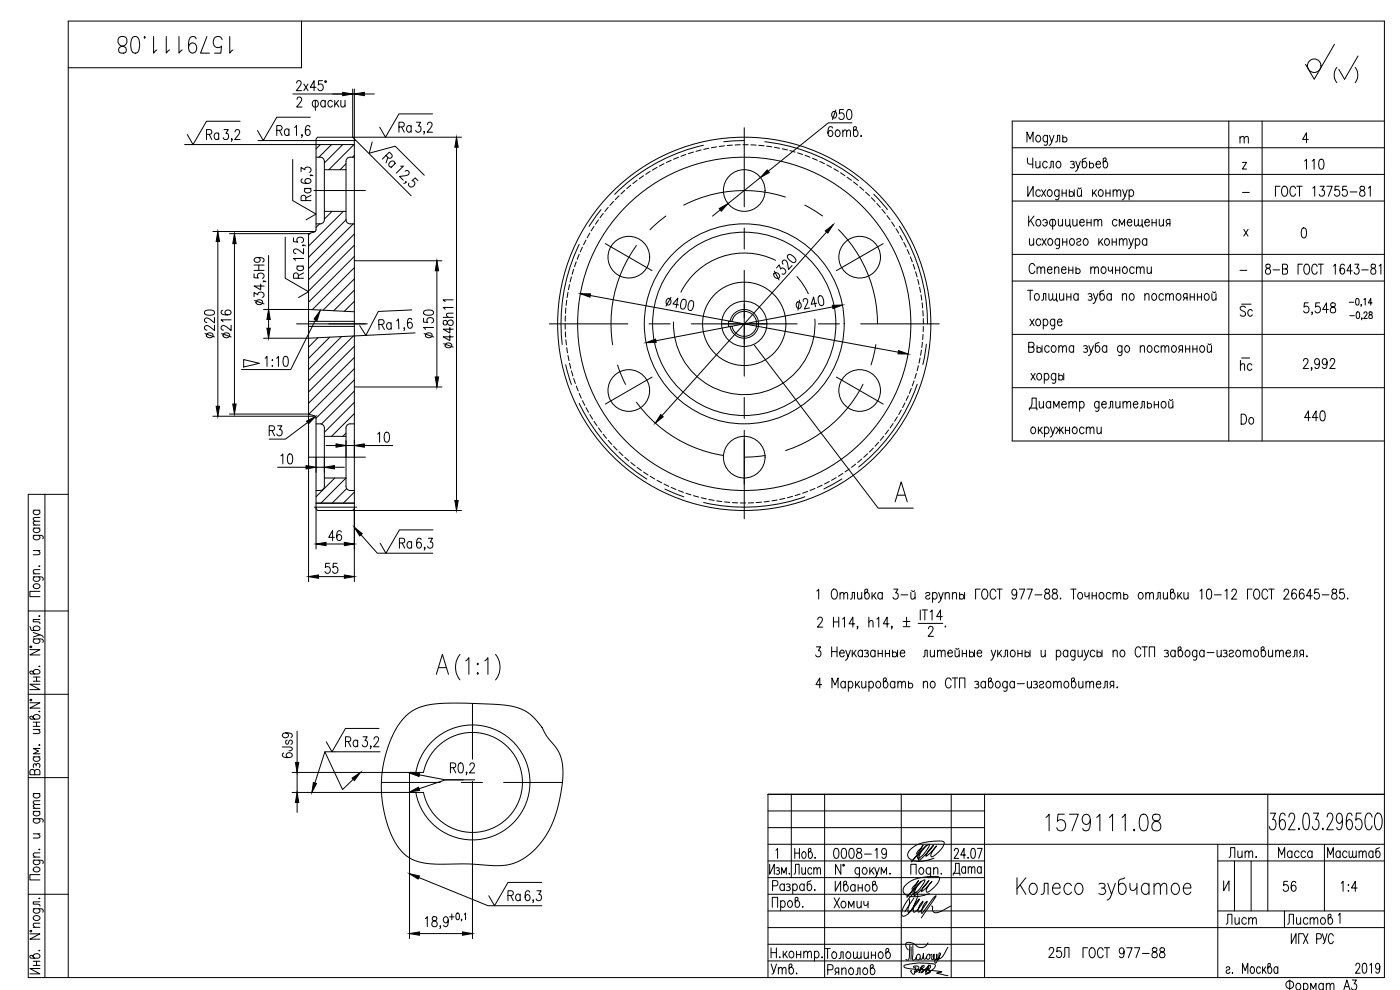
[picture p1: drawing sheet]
<svg xmlns="http://www.w3.org/2000/svg" width="420mm" height="297mm" viewBox="0 0 420 297" stroke-linecap="round" stroke-linejoin="round" font-family="sans-serif">
<defs><g id="words">
<g font-size="8.8">
<text x="34.6" y="17.3">1579111.08</text>
<text x="312.9" y="250.5">1579111.08</text>
</g>
<text font-size="8.4" x="399.7" y="26.1">( )</text>
<g font-size="7.9">
<text x="199" y="94.5">400</text>
<text x="238.1" y="94.2">240</text>
</g>
<text font-size="7.5" x="119.9" y="51.5" transform="rotate(-90 119.9 51.5)">Ra</text>
<g font-size="7.1">
<text x="81.1" y="92.8" transform="rotate(-90 81.1 92.8)">34,5H9</text>
<text x="285" y="263.9">Дата</text>
</g>
<g font-size="6.6">
<text x="82.2" y="42">Ra</text>
<text x="118.9" y="40.9">Ra</text>
<text x="247.6" y="42.3">6отв.</text>
<text x="92.4" y="84.7" transform="rotate(-90 92.4 84.7)">Ra</text>
<text x="112.9" y="100.2">Ra</text>
<text x="65.6" y="102.7" transform="rotate(-90 65.6 102.7)">220</text>
<text x="112.5" y="134.1">10</text>
<text x="118.9" y="165.8">Ra</text>
<text x="102.7" y="225.4">Ra</text>
<text x="249.4" y="258.9">0008-19</text>
<text x="367.9" y="258.6">Лит.</text>
<text x="382.8" y="258.6">Масса</text>
<text x="397.6" y="258.6">Масштаб</text>
<text x="384.2" y="268.8">56</text>
<text x="151.7" y="271.6">Ra</text>
<text x="249.4" y="273.8">Хомич</text>
<text x="367.2" y="278.7">Лист</text>
<text x="385.6" y="278.7">Листов</text>
<text x="230.7" y="293.5">Утв.</text>
<text x="246.6" y="288.9">Толошинов</text>
<text x="314" y="288.6">25Л</text>
</g>
<g font-size="6.2">
<text x="248.7" y="37">50</text>
<text x="61" y="43">Ra</text>
<text x="390.5" y="51.9">110</text>
<text x="382.1" y="60">ГОСТ 13755-81</text>
<text x="94.5" y="61.4" transform="rotate(-90 94.5 61.4)">Ra</text>
<text x="308" y="83.3">Степень точности</text>
<text x="371.5" y="96">Sc</text>
<text x="308.3" y="99.8">хорде</text>
<text x="70.6" y="102.7" transform="rotate(-90 70.6 102.7)">216</text>
<text x="131.2" y="102.7" transform="rotate(-90 131.2 102.7)">150</text>
<text x="137.2" y="105.5" transform="rotate(-90 137.2 105.5)">448h11</text>
<text x="78.7" y="111.1">1:10</text>
<text x="371.5" y="112.2">hc</text>
<text x="371.5" y="128.4">Do</text>
<text x="390.5" y="127.4">440</text>
<text x="308.3" y="132.3">окружности</text>
<text x="83.3" y="140.4">10</text>
<text x="97.7" y="163.3">46</text>
<text x="96.7" y="173.2">55</text>
<text x="88.9" y="228.6" transform="rotate(-90 88.9 228.6)">6Js9</text>
<text x="237.4" y="263.5">Лист</text>
<text x="249.8" y="268.5">Иванов</text>
<text x="247.6" y="293.5">Ряполов</text>
<text x="324.2" y="288.6">ГОСТ 977-88</text>
<text x="406" y="293.2">2019</text>
<text x="384.9" y="298.1">Фоpмат А3</text>
</g>
<text font-size="4.9" x="371.1" y="44.1">m</text>
<g font-size="2.6">
<text x="372.2" y="58.9">-</text>
<text x="371.1" y="82.2">-</text>
</g>
</g></defs>
<g fill="none" stroke="#000" stroke-width=".3">
<path d="M90.5 6.3v14h-70M400.5 13.3l-6.1 10.5-2.6-4.5M70.5 39.6l.5-.7 .7 .1 .2 .5-.3 .9-1.2 1.5h1.6M72.1 36.4h-10.1l-4.1 7-1.7-3M87.9 28.2h18.4M89 24.9l.5-.7h.4l.5 .6-.4 1-1.1 1.4h1.6M89.1 29.8l.5-.7 .7 .2 .2 .4-.3 1-1.2 1.4h1.6M91.2 25.2l1.2 2M92.4 25.2l-1.2 2M93 38.1l-.1-.3-.6-.1a1.86 1.86 0 0 0-.6 2.5 .67 .67 0 0 0 .7 .5 .67 .67 0 0 0 .6-.5l.1-.4a.88 .88 0 0 0-.8-1l-.3 .2-.4 .7M93.1 35.2h-10l-4.1 7-1.7-3M94.1 30.3h1.1a1.18 1.18 0 0 1-.2 1.8l-.9-.1a1.21 1.21 0 0 1 0-1.7z"/>
<path d="M94.6 30.1v3M94.8 26.2h-1.7l1.2-2v3M96.8 24.2h-1.2l-.1 1.3a.92 .92 0 0 1 1.3 .1 .92 .92 0 0 1 0 1.2 .92 .92 0 0 1-1.3 .1l-.1-.3M97.5 24.3h.4v.4h-.4zM97.6 30.6a.66 .66 0 0 0-.6-.5 .66 .66 0 0 0-.6 .5 .85 .85 0 0 0 0 1.2 .85 .85 0 0 0 1.2-.1M97.6 30.1v2M99.8 30.6a.66 .66 0 0 0-.7-.5 .66 .66 0 0 0-.6 .5l-.1 .7a.8 .8 0 0 0 .9 .8l.5-.4M100.5 30.1v2M100.9 31l.8 1.1M101.6 30.1l-1.1 1.4M102.3 30.1l.1 1.9 .6 .1 .5-.6M103.5 30.1v2"/>
<path d="M105.8 26.7v14.5h32.7M106.3 26.7v15l17.1 17M109.3 28.2h3M127.4 39.5h-.2h.2l-.2 .7M128.3 37.4l.5-.7h.4l.5 .5-.4 1-1.1 1.5h1.6M129.8 34.2h-10.1l-4 7-1.7-3M223.4 38.3v23.8M255.7 36.9h-7.1l-18 14.5M368.8 36.3v96M378.8 36.3v96M415.5 36.3h-111.7v96h111.7M55.4 43.4h50.9"/>
<path d="M69.6 41.7h-.2h.2l-.2 .7M77.4 42.2h29.3M87.8 47.9v12.3l7 4-3 1.8M90.3 51.5v-1.3l1.2 .7a.88 .88 0 0 1 1.3-.7 .88 .88 0 0 1 0 1.5M90.7 40.5h-.2h.2l-.2 .7M90.8 53.7l-.3 .1-.2 .6a1.86 1.86 0 0 0 2.6 .5 .67 .67 0 0 0 .4-.6 .67 .67 0 0 0-.4-.6l-.4-.1a.88 .88 0 0 0-1 .8l.1 .3 .8 .3M93.2 52.5v.3v-.3l.7 .3M94.2 57.2h15.5M94.8 47.2h1.3a1.25 1.25 0 0 1 1.2 1.2v17.5a1.25 1.25 0 0 1-1.2 1.3h-1.3M96.1 43.4l-1.3 1.3M97.3 50.9h6.5M99.5 43.4l-3.8 3.8"/>
<path d="M102.9 43.4l-5.6 5.5M103.8 49.1l-1.7 1.8M106.2 43.4l-7.5 7.5M106.3 47.2h-1.2a1.25 1.25 0 0 0-1.3 1.2v17.5M106.3 46.6l-.5 .6M111.7 42.6l-.9 3.4 7.8-2.1 8.7 8.7M121.6 51.4l.8-.2 .4 .6-.1 .5-1 .4-1.8 .2 1.1 1.2M121.9 54.7l-.2-.2h.2l-.2 .4-.5 .1M125.4 54.2l-.8-.8-1 .8a.92 .92 0 0 1 .8 1 .92 .92 0 0 1-.8 .9 .92 .92 0 0 1-1-.9l.1-.3M137 44.2v106M185.8 58.8l-1.1 1.1M187.5 57.1l-1.1 1.1"/>
<path d="M189.3 55.6l-1.2 1M191.2 54.1l-1.3 1M193.1 52.7l-1.3 .9M195.1 51.4l-1.3 .9M197.2 50.2l-1.4 .8M199.3 49.1l-1.4 .8M201.4 48.1l-1.4 .7M203.6 47.2l-1.4 .6M205.8 46.4l-1.4 .5M208.1 45.6l-1.5 .5M210.4 45l-1.5 .4M211.1 43.6a54.3 54.3 0 0 0-26.6 14.7"/>
<path d="M212.7 44.5l-1.5 .3M215.1 44.1l-1.6 .2M217.4 43.7l-1.5 .2M219.8 43.5l-1.6 .2M222.2 43.4l-1.6 .1M223 43.4h1.5M223.4 42.2l-6.2 .3M225.3 43.5h1.6M227.7 43.6l1.6 .1M228.2 53.3l-9.7 7.8M229.5 42.5a54.5 54.5 0 0 1 28.1 11.7M230.1 43.8l1.5 .3"/>
<path d="M232.4 44.2l1.6 .3M234.8 44.6l1.5 .4M235.7 59.1a39.9 39.9 0 0 0-30.5 2.4M237.1 45.2l1.5 .4M239.4 45.9l1.5 .5M241.6 46.6l1.5 .6M243.8 47.5l1.5 .6M246 48.4l1.4 .7M248.1 49.5l1.4 .7M250.2 50.6l1.4 .8M252.3 51.9l1.3 .8M254.2 53.2l1.3 .9"/>
<path d="M256.2 54.6l1.2 1M258 56.1l1.2 1M259.8 57.7l1.1 1M261.5 59.3l1.1 1.1M262.2 58.3l4.1 4.6M303.8 44.3h111.7M303.8 52.3h111.7M308.2 42.6v-3l.9 2.1 .9-2.1v3M308.3 47.4v1.1l.3 .6 1.3 .2M308.5 55.9v3l1.6-3v3M309.9 47.4v3M310.9 48.4l.1 1.8 .5 .2 .6-.6"/>
<path d="M311.2 40.7a.97 .97 0 0 1 1.2 .7 .97 .97 0 0 1-.6 1.2 1.02 1.02 0 0 1-1-.7 1.02 1.02 0 0 1 .4-1.2zM312.1 48.4v2M312.2 57.4a.66 .66 0 0 0-.6-.5 .66 .66 0 0 0-.6 .5l-.1 .4a.9 .9 0 0 0 .9 1.1l.4-.4M312.6 56.9l1.2 2M313.8 56.9l-1.2 2M314.3 48.8a.66 .66 0 0 0-.6-.4 .66 .66 0 0 0-.7 .4l-.1 .7a.8 .8 0 0 0 .9 .9l.5-.4M314.4 41l-.2-.3a.97 .97 0 0 0-1.3 .7 .97 .97 0 0 0 .7 1.2h.3l.5-.4M314.4 40.6l-.1 2.7-.4 .3-.5-.1M314.6 57.1a.97 .97 0 0 1 1.3 .6 .97 .97 0 0 1-.7 1.2 1.02 1.02 0 0 1-.9-.7 1.02 1.02 0 0 1 .3-1.1zM314.9 50.4l.4-.2 .1-1.8h.7v2M314.9 40.6l.7 2 .7-2M315.6 42.6l-.4 .9-.4 .1"/>
<path d="M316.8 42.6l.4-.1 .2-1.9h.6v2M317.3 48.5a.64 .64 0 0 1 1 .3l.1 .7a.8 .8 0 0 1-.9 .9l-.6-.9zM317.8 57.4l-.2-.3a.97 .97 0 0 0-1.2 .6 .97 .97 0 0 0 .6 1.2h.4l.4-.4M317.8 56.9l-.1 2.8-.3 .2-.6-.1M318.7 57.9h1.3M318.7 56.9v2M318.9 41.5a.73 .73 0 0 1 1.2 0 .73 .73 0 0 1-.3 1.1h-.5l-.4-.3M318.9 40.6v2M320 56.9v2M320.9 57.8a.73 .73 0 0 1 1.2 0 .73 .73 0 0 1-.4 1.1h-.4l-.4-.3M320.9 56.9v2M321.3 48.5a.73 .73 0 0 1 1.1 .3l-.3 .5h-.4"/>
<path d="M322.1 49.3l.4 .5-.2 .4h-1M322.4 56.9v2M322.9 48.4l.6 2 .7-2M323.3 56.9l.1 1.9 .6 .1 .6-.5M323.5 56.4l.4 .2 .6-.2M323.5 50.4l-.2 .6-.6 .4M324.6 56.9v2M325.9 47.4l-.8 .3-.3 .4v1.7l.2 .4a.64 .64 0 0 0 1.1-.2 .85 .85 0 0 0-.1-1.3 .85 .85 0 0 0-1.2 .1M327 49.3a.73 .73 0 0 1 1.2 0 .73 .73 0 0 1-.4 1.1h-.5l-.3-.3M327 48.4v2M327.9 56.9v2M328.3 57.8l.8 1.1"/>
<path d="M328.9 49.3h1.4l-.1-.6a.59 .59 0 0 0-.9-.2 .95 .95 0 0 0-.4 1.2 .95 .95 0 0 0 1.2 .5l.2-.2M329 56.9l-1.1 1.5M329.9 57.1a.97 .97 0 0 1 1.3 .6 .97 .97 0 0 1-.7 1.2 1.02 1.02 0 0 1-.9-.7 1.02 1.02 0 0 1 .3-1.1zM331.5 48.4a1 1 0 0 1 1 1 1 1 0 0 1-1 1l-.4-.6v-2.1l.7-.3 .2 .4-.1 .3-.8 .7M331.9 57.9h1.2M331.9 56.9v2M333.1 56.9v2M334.1 57.5l.5-.6 .5 .2 .1 1.8M334.1 56.9v2M335.2 57.5l.6-.6 .4 .2 .1 1.8M336.9 56.9l.7 2 .7-2M337.6 58.9l-.2 .6-.6 .4"/>
<path d="M338.9 57.4l.2-.3a.97 .97 0 0 1 1.2 .6 .97 .97 0 0 1-.6 1.2h-.4l-.4-.4M338.9 56.9v3M372.9 48.7h1.2l-1.2 2h1.2M392.7 41.8h-1.8l1.2-2v3M63.9 69.5h30.7M65.4 72.4v49.5M68.9 70.1h23.7M70.4 73.1v48.1M80.6 76.7v21.8M85.6 71.2v12.3l7 4-3 1.8M88.1 71.4v1.1l1.3 .1a.92 .92 0 0 1 .1-1.2 .92 .92 0 0 1 1.2 0 .92 .92 0 0 1 .1 1.2l-.3 .1M91 73.6v.2v-.2l.7 .2"/>
<path d="M91.1 74.6v1.6l-1.4-1.2-1-.3-.6 .4v.5l.7 .5M92.6 70.1v104.4M93.1 70l-.5 .5M94.1 69.7l-1.5 .4M94.8 68.9l-.2 .5-.5 .3M94.8 68.9v-27.2l.5-.5h10.5l.5 .5v132.8M95.9 67.2l-1.1 1M97.3 63.4h6.5M99.7 63.4l-2.4 2.3M103 63.4l-10.4 10.4M103.8 65.9a1.25 1.25 0 0 0 1.3 1.3h1.2M103.8 66l-11.2 11.2"/>
<path d="M106 67.2l-13.4 13.4M106.3 78.2h26.3M106.3 70.2l-13.7 13.7M106.3 73.6l-13.7 13.7M106.3 76.9l-13.7 13.7M172.9 78.5l-.5 1.5M173.8 73.3a54.5 54.5 0 0 0-5.1 30.1M173.8 76.3l-.6 1.5M174.8 74.2l-.7 1.4M175.9 72l-.8 1.4M177 70l-.8 1.3M178.3 67.9l-.9 1.4"/>
<path d="M179.6 66l-.9 1.3M180.4 62.9l-3.6 5M181 64.1l-.9 1.2M181.7 73.1l14 8.1M182.5 62.2l-1 1.2M184.1 60.4l-1.1 1.2M191 73.7a39.9 39.9 0 0 0-7.1 29.7M199.8 64.8l-4.7 4.1M216.2 63l-2.4 1.9M223.4 68.4v6.4M232.8 78.1a21.2 21.2 0 0 0-28.4 9.6M235 79.2l-.2-.8 .6-.4 .4 .1 .5 1 .3 1.8 1.1-1.2"/>
<path d="M236.5 76.5a1.77 1.77 0 0 1 2.2 1.2l.2 .4-.3 .6a1.77 1.77 0 0 1-2.2-1.2l-.1-.5zM241.5 61.5l5.4 3.3M248.1 69.6l-49.4 55.1M251.6 68.9a39.9 39.9 0 0 1 11.8 28.3M263.1 61l1.1 1.2M264.7 62.8l1 1.3M265.1 73.1l-14.1 8.1M266.2 64.7l.9 1.3M267.6 66.6l.9 1.3M268.9 68.6l.8 1.4M269.9 67.9a54.9 54.9 0 0 1 8.5 29.3M270.1 70.6l.8 1.4"/>
<path d="M271.2 72.7l.7 1.5M272.3 74.9l.6 1.4M273.2 77.1l.6 1.4M274 79.3l.6 1.5M303.8 60.3h111.7M303.8 76.3h111.7M308.7 64.8v3M309 71.6l.1 1.9 .5 .1 .6-.6M309.3 66.1l1 1.7M310.2 71.6v2M310.3 64.8l-1.6 2M311.2 66a.64 .64 0 0 1 1.1 .2 .91 .91 0 0 1 0 1.2 .91 .91 0 0 1-1.1 .3 1.23 1.23 0 0 1 0-1.7z"/>
<path d="M312.4 72a.66 .66 0 0 0-.6-.4 .66 .66 0 0 0-.7 .4l-.1 .5a.9 .9 0 0 0 .9 1.1l.5-.4M312.7 71.6l1.3 2M312.9 66.2a.67 .67 0 0 1 .7-.4 .67 .67 0 0 1 .6 .4 .91 .91 0 0 1 0 1.2 .91 .91 0 0 1-1 .3l-.3-.3M313.6 66.8h.7M314 71.6l-1.3 2M314.8 71.8a.97 .97 0 0 1 1.2 .6 .97 .97 0 0 1-.6 1.2 1.02 1.02 0 0 1-1-.7 1.02 1.02 0 0 1 .4-1.1zM315.3 66l1-.2 .4 .4a1.21 1.21 0 0 1-.4 1.6l-1-.1a1.2 1.2 0 0 1 0-1.7zM315.9 65.8v3M317.6 65.8l.1 1.9 .6 .1 .6-.5M318 72l-.1-.1a.58 .58 0 0 0-.9-.1 .95 .95 0 0 0-.4 1.2 .95 .95 0 0 0 1.2 .5l.2-.3M318 71.6l-.1 2.7a.58 .58 0 0 1-.9 .2M318.9 65.8v2"/>
<path d="M318.9 71.6v2M318.9 72.6h1.3M319.8 65.8l.1 1.9 .6 .1 .6-.5M320.2 71.6v2M321.1 65.8v2h.2v.4M321.3 71.8a.97 .97 0 0 1 1.2 .6 .97 .97 0 0 1-.6 1.2 1.02 1.02 0 0 1-1-.7 1.02 1.02 0 0 1 .4-1.1zM322 65.8l.1 1.9 .6 .1 .5-.5M323.1 72a.66 .66 0 0 1 .7-.4 .66 .66 0 0 1 .6 .4l-.1 .3-.8 .3a.55 .55 0 0 0-.3 .9 .73 .73 0 0 0 1.2-.3M323.2 65.8v2M324 66.7h1.4l-.2-.7a.65 .65 0 0 0-1.1 .2l-.1 .8a.82 .82 0 0 0 .9 .8l.5-.4M325.4 71.8a.97 .97 0 0 1 1.2 .6 .97 .97 0 0 1-.6 1.2 1.03 1.03 0 0 1-1-.7 1.03 1.03 0 0 1 .4-1.1zM326.2 66.8h1.3"/>
<path d="M326.2 65.8v2M327.5 65.8v2M328.4 66.4l.5-.6 .5 .2 .1 1.8M328.4 65.8v2M329.5 66.4l.6-.6 .4 .2 .2 1.8M329.8 71.6v2M330.2 72.5l.8 1.1M330.9 71.6l-1.1 1.4M331.8 71.8a.97 .97 0 0 1 1.2 .6 .97 .97 0 0 1-.6 1.2 1.02 1.02 0 0 1-1-.7 1.02 1.02 0 0 1 .4-1.1zM333.8 72.6h1.2M333.8 71.6v2M335 71.6v2"/>
<path d="M335.2 66.2a.67 .67 0 0 0-.6-.4 .67 .67 0 0 0-.6 .4 .91 .91 0 0 0-.1 1.2 .91 .91 0 0 0 1.1 .3l.2-.3M335.9 67.8v-2l.8 1.6 .8-1.6v2M335.9 72.2l.6-.6 .5 .2 .1 1.8M335.9 71.6v2M337.1 72.2l.6-.6 .4 .2 .1 1.8M338.3 66.7h1.4l-.3-.7a.64 .64 0 0 0-1 .2 .91 .91 0 0 0 0 1.2 .91 .91 0 0 0 1 .3l.3-.3M338.8 71.6l.7 2 .7-2M339.5 73.6l-.3 .6-.5 .4M340.5 65.8l.1 1.9 .5 .1 .5-.5M340.7 72l.3-.2a.97 .97 0 0 1 1.2 .6 .97 .97 0 0 1-.7 1.2h-.3l-.5-.4M340.7 71.6v3M341.6 65.8l.1 1.9 .5 .1 .6-.5"/>
<path d="M342.8 65.8v2h.2v.4M343.6 66.7h1.3l-.2-.7a.64 .64 0 0 0-1 .2 .91 .91 0 0 0 0 1.2 .91 .91 0 0 0 1 .3l.2-.3M344.2 72a.66 .66 0 0 0-.7-.4 .66 .66 0 0 0-.6 .4 .85 .85 0 0 0 0 1.3 .85 .85 0 0 0 1.3-.1M344.2 71.6v2M345.7 66.8h1.3M345.7 65.8v2M347 65.8v2M347.9 65.8l.1 1.9 .6 .1 .6-.5M349.2 65.8v2M350.4 67.1l-.4 .7M351.1 67.1l-.9-.1-.2-.5 .2-.5 .9-.2v2M373.3 68.8l1.2 2"/>
<path d="M374.5 68.8l-1.2 2M380 79.4v.9a1.19 1.19 0 0 1 1.1 .5 1.19 1.19 0 0 1 0 1.3 .93 .93 0 0 1-1.4-.7 .93 .93 0 0 1 1.2-1 .62 .62 0 0 0 .3-.6 .62 .62 0 0 0-.4-.5zM390.9 68.5l.5-.1a1.77 1.77 0 0 1 .6 2.4l-.2 .4-.6 .2a1.77 1.77 0 0 1-.6-2.5zM390.9 79.3h-1.3v3M391.7 79.4l.2-.1a1.31 1.31 0 0 1 1.1 1.8l-.1 .5a.76 .76 0 0 1-.7 .7 .76 .76 0 0 1-.8-.7l-.1-1.2zM395.3 80a.76 .76 0 0 0-.7-.8 .76 .76 0 0 0-.8 .8v1.6a.76 .76 0 0 0 .8 .7 .76 .76 0 0 0 .7-.7M395.6 79.3h1.6M396.4 79.3v3M400.2 79.8l.5-.5v3M403.5 79.7l-.1-.3-.6-.1a1.67 1.67 0 0 0-.6 2l.1 .5a.63 .63 0 0 0 .6 .5 .63 .63 0 0 0 .6-.5l.1-.4a.86 .86 0 0 0-.8-1l-.3 .1-.3 .8M406.6 79.3h1.2l-.6 1.1a.86 .86 0 0 1 .7 1.3 .86 .86 0 0 1-1.5 0M411.6 79.4a.7 .7 0 0 0 .2 1 .93 .93 0 0 1 1.2 1 .93 .93 0 0 1-1.4 .7 1.2 1.2 0 0 1 0-1.3 1.2 1.2 0 0 1 1.1-.5 .63 .63 0 0 0-.3-1z"/>
<path d="M413.9 79.8l.5-.5v3M79.1 92.9h13.5M89 97.2h21.2M92.7 97.9h13.6M92.7 96.4h13.6M92.7 92.9l13.6 .6M94.7 95.9l-7.5 15h-14.7M106.3 80.3l-12.6 12.6M106.3 83.7l-9.4 9.4M106.3 87l-6.1 6.2M106.3 90.4l-2.9 3M121.4 98.5h-.2h.2l-.2 .7"/>
<path d="M123.6 93l-10.1 .4-3.7 7.2-1.9-2.9M123.6 95.9a.63 .63 0 0 0-1-.2 2.03 2.03 0 0 0 .4 2.8 .88 .88 0 0 0 .8-1.1 .88 .88 0 0 0-1.2-.6l-.3 .8M124.6 99.9l-31.9 1.6M131.1 81.2v31.9M164.9 97.2h23.5M169.6 97.2v1.6M169.7 94.8l-.1 1.6M169.7 99.6l.1 1.5M169.8 92.4l-.1 1.6M170.1 90.1l-.2 1.5M170.5 87.7l-.3 1.6M170.9 85.4l-.3 1.5"/>
<path d="M171.5 83.1l-.4 1.5M172.2 80.8l-.5 1.5M177.1 88.7l92.5 17M194.8 97.2h6.3M207.5 97.2h31.7M218.6 96.4h1.1a3.8 3.8 0 0 1 5.7-2.3 3.8 3.8 0 0 1 0 6.2 3.8 3.8 0 0 1-5.7-2.4h-1.1zM219.1 96.4a4.3 4.3 0 0 1 6.6-2.8 4.3 4.3 0 0 1 0 7.2 4.3 4.3 0 0 1-6.6-2.9M223.4 81.1v31.8M232.4 81.3l1.4 2.7M232.5 81.9a1.06 1.06 0 0 1 1.2 .3 1.06 1.06 0 0 1 0 1.3 1.06 1.06 0 0 1-1.2-.4 1.06 1.06 0 0 1 0-1.2zM233 80.4l.9-.9 .4 1.2a.88 .88 0 0 1 1.5 .4 .88 .88 0 0 1-1.1 1.1M239.2 83a21.2 21.2 0 0 1 3.4 5.1"/>
<path d="M244.6 95.7a21.2 21.2 0 0 1-20.8 22.7 21.2 21.2 0 0 1-21.7-21.8M245.6 97.2h6.3M249.9 92.1l-53.1 10.1M258.3 97.2h23.6M274.8 81.5l.4 1.6M275.4 83.8l.4 1.6M276 86.2l.3 1.5M276.4 88.5l.2 1.6M276.7 90.8l.2 1.6M277 93.2l.1 1.6M277.1 95.6v1.6M277.1 98v1.5"/>
<path d="M303.8 84.3h111.7M308.4 87.1h1.6M309.2 87.1v3M310.8 88.2a.97 .97 0 0 1 1.2 .7 .97 .97 0 0 1-.6 1.2 1.02 1.02 0 0 1-1-.7 1.02 1.02 0 0 1 .4-1.2zM312.6 90.1l.5-.1 .1-1.9h.7v2M314.8 88.1l.1 1.9 .5 .1 .5-.6M315.9 88.1l.1 1.9 .5 .1 .6-.6M317.1 88.1v2h.2v.4M318 88.1l.1 1.9 .6 .1 .5-.6M319.2 88.1v2M320.1 88.1v2M320.1 89.1h1.3"/>
<path d="M321.4 88.1v2M323.6 88.5a.66 .66 0 0 0-.6-.4 .66 .66 0 0 0-.7 .4 .85 .85 0 0 0 .1 1.2 .85 .85 0 0 0 1.2 0M323.6 88.1v2M326.5 88.2a.71 .71 0 0 1 1.2 .3l-.3 .4h-.4M327.4 88.9l.4 .6-.2 .5h-1.1M328.1 88.1l.7 2 .7-2M328.8 90.1l-.2 .6-.6 .4M331.2 87.1l-1 .4-.1 .3v1.7l.2 .5a.64 .64 0 0 0 1.1-.3 .85 .85 0 0 0-.1-1.3 .85 .85 0 0 0-1.2 .1M333.5 88.5l-.2-.3a.95 .95 0 0 0-1.2 .5 .95 .95 0 0 0 .4 1.3 .64 .64 0 0 0 1-.3M333.5 88.1v2M336.8 88.7l.6-.6 .6 .1 .1 1.9M336.8 88.1v2"/>
<path d="M339.2 88.2a.97 .97 0 0 1 1.3 .7 .97 .97 0 0 1-.7 1.2 1.02 1.02 0 0 1-.9-.7 1.02 1.02 0 0 1 .3-1.2zM343.6 88.7l.5-.6 .6 .1 .1 1.9M343.6 88.1v2M346 88.2a.97 .97 0 0 1 1.2 .7 .97 .97 0 0 1-.6 1.2 1.02 1.02 0 0 1-1-.7 1.02 1.02 0 0 1 .4-1.2zM349.2 88.5a.66 .66 0 0 0-.6-.4 .66 .66 0 0 0-.7 .4l-.1 .7a.8 .8 0 0 0 .9 .9l.5-.4M349.9 88.7l.5-.6 .5 .1 .1 1.9M349.9 88.1v2M351 88.7l.6-.6 .4 .1 .1 1.9M353.3 88.2a.97 .97 0 0 1 1.2 .7 .97 .97 0 0 1-.6 1.2 1.02 1.02 0 0 1-1-.7 1.02 1.02 0 0 1 .4-1.2zM355.6 89.4l-.5 .7M356.3 89.4l-1-.2-.2-.4 .2-.6 1-.1v2M357.2 89.1h1.2"/>
<path d="M357.2 88.1v2M358.4 88.1v2M359.3 89.1h1.3M359.3 88.1v2M360.6 88.1v2M361.7 88.2a.97 .97 0 0 1 1.3 .7 .97 .97 0 0 1-.7 1.2 1.03 1.03 0 0 1-.9-.7 1.03 1.03 0 0 1 .3-1.2zM363.7 88.1l.1 1.9 .6 .1 .5-.6M363.9 87.5l.4 .3 .5-.3M364.9 88.1v2M382.1 81h1.9M384.9 80.7h1a.82 .82 0 0 1 .5 .8 .82 .82 0 0 1-.5 .8h-1v-3h1l.4 .3v.8l-.4 .3M392.6 90.9h-1.1l-.1 1.3a.92 .92 0 0 1 1.2 0 .92 .92 0 0 1 0 1.3 .92 .92 0 0 1-1.2 .1l-.2-.3"/>
<path d="M393.9 93.7h-.3h.3l-.3 .7M396 90.9h-1.1l-.1 1.3a.92 .92 0 0 1 1.2 0 .92 .92 0 0 1 0 1.3 .92 .92 0 0 1-1.2 .1l-.1-.3M398.7 92.9h-1.7l1.1-2v3M399.5 91a.66 .66 0 0 0 .2 1 .94 .94 0 0 1 1.1 .9 .94 .94 0 0 1-1 1 .98 .98 0 0 1-.5-1.2 .98 .98 0 0 1 1.1-.7 .66 .66 0 0 0 .2-1zM404.9 90.7h1.4M405.1 94.7h1.4M405.8 81.3h-1.6l1.1-2v3M407.1 89.6l.3-.1 .4 .4v1.3l-.4 .3-.5-.3-.1-.8zM407.2 93.7l.4-.1 .4 .4v1.2l-.4 .4-.5-.4-.1-.8zM408.6 91.4h-.2h.2l-.2 .5M408.7 81h1.9M408.7 95.5l-.1 .5"/>
<path d="M409.3 94.1l.3-.5h.4l.3 .4-.3 .6-.7 1h1M409.3 89.9l.4-.4v2M411 93.7v.5a.73 .73 0 0 1 .8 .5 .73 .73 0 0 1-.3 .9 .64 .64 0 0 1-.8-.7 .64 .64 0 0 1 .9-.6l.2-.2-.1-.4zM411.8 90.9h-1.2l.8-1.4v2M73.1 107.9l4.7 1.1-4.7 1.1zM79.1 101.5h13.5M95.4 101.3l-2.8 2.8M99 101.2l-6.4 6.3M102.5 101l-9.9 9.9M106 100.8l-13.4 13.4M106.3 116.1h26.3M106.3 103.9l-13.7 13.7"/>
<path d="M106.3 107.2l-13.7 13.8M106.3 110.6l-13.6 13.7M106.3 114l-11.5 11.5M106.3 117.3l-9.8 9.9M169.8 109.4l1.7 6M169.8 101.9l.2 1.6M170.1 104.3l.2 1.6M170.5 106.6l.3 1.6M170.9 109l.4 1.5M171.5 111.3l.4 1.5M172.2 113.6l.5 1.5M173 115.8l.5 1.5"/>
<path d="M173.8 118l.7 1.5M185.3 109.6l2.4 5.7M195.7 113.1l-14 8.1M223.4 119.2v6.4M226.4 103.5l37.1 49h10.6M251 113.1l14.1 8.1M259 115.3a39.9 39.9 0 0 1-23.2 19.9M262.9 103.4l-1.5 6.1M272.6 118.7l-.7 1.5M273.5 116.5l-.6 1.5M274.3 114.3l-.5 1.5M275 112l-.4 1.5"/>
<path d="M275.3 115.3a54.5 54.5 0 0 1-17.6 24.8M275.6 109.7l-.4 1.6M276.1 107.4l-.3 1.6M276.5 105.1l-.2 1.5M276.8 102.7l-.2 1.6M277 100.3l-.1 1.6M278 103.3l-1 6.1M303.8 116.3h111.7M303.8 100.3h111.7M308.7 104.1h1.1a.82 .82 0 0 1 .6 .8 .82 .82 0 0 1-.6 .8h-1.1v-3h1.1l.4 .3 .1 .6-.5 .5M309.4 112l1.3 2M310.7 112l-1.3 2"/>
<path d="M311.2 104.6a.73 .73 0 0 1 1.2 0 .73 .73 0 0 1-.4 1.1h-.4l-.4-.3M311.2 103.7v2M311.5 112.2a.65 .65 0 0 1 1 .2l.1 .8a.82 .82 0 0 1-.9 .8l-.2-.1a1.23 1.23 0 0 1 0-1.7zM312.7 103.7v2M313.4 112.4a.67 .67 0 0 1 .6-.4 .67 .67 0 0 1 .7 .4 .91 .91 0 0 1 0 1.1 .91 .91 0 0 1-1.1 .4l-.2-.3M313.4 112v3M314.9 104.1a.67 .67 0 0 0-.6-.4 .67 .67 0 0 0-.7 .4 .91 .91 0 0 0 0 1.1 .91 .91 0 0 0 1.1 .4l.2-.3M315.8 103.9a.64 .64 0 0 1 1 .2 .91 .91 0 0 1 .1 1.1 .91 .91 0 0 1-1.1 .4l-.3-.7zM316.8 112.4l-.2-.2a.64 .64 0 0 0-1 .2 .91 .91 0 0 0 0 1.1 .91 .91 0 0 0 1 .4l.2-.3M316.8 112l-.1 2.7-.3 .3-.6-.1M317.8 104.3l.5-.6 .5 .2 .1 1.8M317.8 112.9a.74 .74 0 0 1 1.1 0 .74 .74 0 0 1-.3 1.1h-.5l-.3-.3"/>
<path d="M317.8 103.7v2M317.8 112v2M318.9 104.3l.6-.6 .4 .2 .1 1.8M319.2 112v2M322.2 104.1a.67 .67 0 0 0-.6-.4 .67 .67 0 0 0-.6 .4 .85 .85 0 0 0 0 1.3 .85 .85 0 0 0 1.2-.1M322.2 103.7v2M325.2 103.9a.73 .73 0 0 1 1.1 .2l-.3 .5h-.4M326 104.6l.3 .3v.5l-.3 .3-.8-.1M326.8 103.7l.7 2 .6-2M327.5 105.7l-.3 .6-.5 .4M329.9 102.7l-.8 .3-.4 .4 .1 2a.58 .58 0 0 0 1 .2 .95 .95 0 0 0 .3-1.2 .95 .95 0 0 0-1.1-.5l-.3 .2M332.1 104.1a.66 .66 0 0 0-.6-.4 .66 .66 0 0 0-.6 .4 .85 .85 0 0 0 0 1.3 .85 .85 0 0 0 1.2-.1"/>
<path d="M332.1 103.7v2M336.7 104.1l-.2-.2a.65 .65 0 0 0-1 .2l-.1 .8a.82 .82 0 0 0 .9 .8l.4-.4M336.7 103.7l-.1 2.7-.3 .3-.6-.1M337.9 103.9a.64 .64 0 0 1 1 .2 .91 .91 0 0 1 0 1.1 .91 .91 0 0 1-1 .4 1.23 1.23 0 0 1 0-1.7zM342.2 104.3l.6-.6 .6 .2 .1 1.8M342.2 103.7v2M344.6 103.9a.65 .65 0 0 1 1 .2l.1 .8a.82 .82 0 0 1-.9 .8l-.2-.1a1.23 1.23 0 0 1 0-1.7zM347.8 104.1a.67 .67 0 0 0-.6-.4 .67 .67 0 0 0-.6 .4 .91 .91 0 0 0-.1 1.1 .91 .91 0 0 0 1.1 .4l.2-.3M348.5 104.3l.6-.6 .4 .2 .1 1.8M348.5 103.7v2M349.6 104.3l.6-.6 .5 .2 .1 1.8M351 119.9l.3 .2 .6-.2"/>
<path d="M351.9 103.9a.65 .65 0 0 1 1.1 .2l.1 .8a.82 .82 0 0 1-1 .8l-.2-.1a1.23 1.23 0 0 1 0-1.7zM354.2 105l-.5 .7M354.9 105l-.9-.1-.3-.5 .3-.5 .9-.2v2M355.8 104.7h1.3M355.8 103.7v2M357.1 103.7v2M358 104.7h1.2M358 103.7v2M359.2 103.7v2M360.4 103.9a.64 .64 0 0 1 1 .2 .91 .91 0 0 1 0 1.1 .91 .91 0 0 1-1 .4 1.2 1.2 0 0 1 0-1.7zM362.3 103.7l.1 1.9 .6 .1 .6-.6M362.6 103.1l.3 .3 .6-.3"/>
<path d="M363.6 103.7v2M391.2 108.3l.5-.7h.4l.5 .5-.4 1.1-1.1 1.4h1.6M393.7 110.4h-.2h.2l-.2 .8M396 108.6a.81 .81 0 0 1-.8 .8 .89 .89 0 0 1-.7-1.1 .89 .89 0 0 1 1.2-.6 2.56 2.56 0 0 1 0 2.7l-.6 .2-.5-.5M398.3 108.6a.81 .81 0 0 1-.8 .8 .89 .89 0 0 1-.7-1.1 .89 .89 0 0 1 1.1-.6 2.56 2.56 0 0 1 0 2.7l-.5 .2-.5-.5M399.2 108.3l.5-.7h.4l.5 .5-.4 1.1-1.1 1.4h1.6M63.9 124.9h30.7M68.9 124.2h23.7l1.8 .5 .4 .7M80.8 129.2l1.4-.2 .2-.4-.1-.6-.5-.3h-1v3.1M81.6 129.2l.8 1.6M83.3 127.7h1.3l-.7 1.2a.89 .89 0 0 1 .7 1.3 .89 .89 0 0 1-1.5 0M92.3 126.8l-6.6 4.9h-4.9"/>
<path d="M92.6 137.2h17.1M94.8 127.2h1.3a1.25 1.25 0 0 1 1.2 1.2v17.5a1.25 1.25 0 0 1-1.2 1.3h-1.3M94.8 125.4v39.3M97.3 130.9h6.5M97.8 133.7h3M103.8 129.9l-.9 1M103.8 133.7h2.5M106.3 127.2h-1.2a1.24 1.24 0 0 0-1.3 1.2v17.5a1.25 1.25 0 0 0 1.3 1.3h1.2M106.3 120.7l-9 9M106.3 124.1l-6.8 6.8M109.3 133.7h8.6M173.8 121.1a54.8 54.8 0 0 0 20.3 22.6"/>
<path d="M174.8 120.2l.7 1.4M175.9 122.3l.7 1.4M177 124.4l.8 1.3M178.3 126.4l.9 1.3M179.6 128.4l.9 1.3M181 130.3l1 1.2M182.5 132.1l1.1 1.2M184.1 133.9l1.1 1.1M185.8 135.6l1.1 1.1M187.5 137.2l1.2 1.1M189.3 138.8l1.3 .9M191 120.7a39.8 39.8 0 0 0 26.1 16"/>
<path d="M223.4 129.1v26.6M229.6 136.7l-6.2 .5M256.8 139.3l-1.3 .9M258.6 137.7l-1.2 1.1M260.4 136.1l-1.2 1.1M262.1 134.5l-1.1 1.1M263.7 132.7l-1.1 1.2M265.2 130.9l-1 1.2M266.7 129l-1 1.3M268 127.1l-.9 1.3M269.3 125.1l-.8 1.3M270.5 123l-.8 1.4"/>
<path d="M271.6 120.9l-.7 1.4M308.9 123v-.6h2.3v.6M309.1 122.4a3.1 3.1 0 0 0 .6-3h1.3v3M311.9 120.4l.1 1.9 .6 .1 .6-.5M313.2 120.4v2M315.3 120.9a.67 .67 0 0 0-.6-.5 .67 .67 0 0 0-.6 .5 .85 .85 0 0 0 0 1.2 .85 .85 0 0 0 1.2-.1M315.3 120.4v2M316.2 122.4v-2l.8 1.6 .8-1.6v2M318.6 121.3h1.4l-.2-.7a.64 .64 0 0 0-1.1 .3 .91 .91 0 0 0 0 1.1 .91 .91 0 0 0 1.1 .3l.2-.3M320.8 121l.6-.6 .4 .2 .1 1.8M320.8 120.4v2M321.9 121l.6-.6 .5 .2 .1 1.8"/>
<path d="M324 120.9a.66 .66 0 0 1 .6-.5 .66 .66 0 0 1 .7 .5 .91 .91 0 0 1 0 1.1 .91 .91 0 0 1-1.1 .3l-.2-.3M324 120.4v3M329.8 120.9l-.1-.2a.59 .59 0 0 0-.9-.1 .95 .95 0 0 0-.4 1.2 .95 .95 0 0 0 1.2 .5l.2-.3M329.8 120.4l-.1 2.7a.59 .59 0 0 1-.9 .2M330.6 121.3h1.4l-.1-.6a.59 .59 0 0 0-.9-.1 .95 .95 0 0 0-.4 1.2 .95 .95 0 0 0 1.2 .5l.2-.3M332.7 122.4l.5-.1 .1-1.9h.6v2M334.9 120.4l.1 1.9 .5 .1 .6-.5M336.1 120.4v2M337 121l.6-.6 .5 .2 .1 1.8M337 120.4v2M338.2 121l.6-.6 .4 .2 .1 1.8M340.1 121.3h1.4l-.2-.7a.64 .64 0 0 0-1.1 .3 .91 .91 0 0 0 0 1.1 .91 .91 0 0 0 1.1 .3l.2-.3"/>
<path d="M342.2 122.4l.4-.1 .2-1.9h.6v2M344.3 121.3a.73 .73 0 0 1 1.2 0 .73 .73 0 0 1-.4 1.1h-.4l-.4-.3M344.3 120.4v2M346.4 121.4h1.3M346.4 120.4v2M347.7 120.4v2M348.8 120.6a.64 .64 0 0 1 1 .3 .91 .91 0 0 1 .1 1.1 .91 .91 0 0 1-1.1 .3l-.3-.7zM350.8 120.4l.1 1.9 .5 .1 .6-.5M352 120.4v2M10 158.5h2M10 157.5h2M10 153.1h2"/>
<path d="M10.4 158.5a.67 .67 0 0 0-.4 .6 .67 .67 0 0 0 .4 .6 .85 .85 0 0 0 1.2 0 .85 .85 0 0 0-.1-1.2M10.4 153.1a.66 .66 0 0 0-.4 .6 .66 .66 0 0 0 .4 .6 .85 .85 0 0 0 1.2 0 .85 .85 0 0 0-.1-1.2M12 156.4l-1.9 .1-.1 .5 .6 .5M12 155.3l-1.9 .1-.1 .4 .6 .6M13.5 148.3v145M20.5 148.3h-12v145h407v-287h-395v287M83.3 140.2h8.5M94.4 152.2h12.6M94.8 152.7l.5 .5h10.5l.5-.5M94.8 151h11.5M94.8 140.2h2.5M97.3 143.4h6.5l-7.5 7.6"/>
<path d="M100.4 140.2h2.9M100.5 143.4l-5.7 5.7M104 146.6l-4.3 4.4M105.8 153.2h32.7M106.3 147.7l-3.3 3.3M130 159h-10.1l-4.1 7-1.7-3M191.2 140.2l1.3 1M193.1 141.6l1.4 .9M195.1 142.9l1.4 .8M197.2 144.1l1.4 .8M199.3 145.2l1.4 .7M199.5 146.7l5.7 2.4"/>
<path d="M201.4 146.2l1.5 .7M203.6 147.2l1.5 .5M205.9 148l1.5 .5M208.1 148.7l1.5 .4M210.4 149.3l1.6 .4M212.7 149.9l1.6 .3M215.1 150.3l1.6 .2M217.4 150.6l1.6 .1M219.8 150.8l1.6 .1M222.2 150.9h1.6M226.1 150.9h-1.5M228.5 150.7l-1.6 .1"/>
<path d="M230.9 150.4l-1.6 .2M233.2 150l-1.5 .3M235.6 149.5l-1.6 .4M237.8 148.9l-1.5 .4M240.1 148.2l-1.5 .5M241.6 149a54.2 54.2 0 0 1-30.4 1.8M242.4 147.4l-1.5 .6M244.6 146.6l-1.5 .6M246.7 145.6l-1.4 .6M248.9 144.5l-1.5 .7M250.9 143.3l-1.3 .8M252.7 143.7l-5.4 3"/>
<path d="M252.9 142l-1.3 .9M254.9 140.7l-1.3 .9M268.6 150.6l1.9-6 1.8 6M269.3 148.6h2.3M10 173.1l2.7 .1a.59 .59 0 0 1 .1 .9M10 160.6l2.7 .1a.59 .59 0 0 1 .1 1M10 172.2h2M10 165.2h2M10.1 175.5a.95 .95 0 0 1 1.2-.4 .95 .95 0 0 1 .5 1.2 .95 .95 0 0 1-1.2 .3 .95 .95 0 0 1-.5-1.1zM10.4 173.1l-.1 .1a.59 .59 0 0 0-.2 .9 .95 .95 0 0 0 1.2 .4 .95 .95 0 0 0 .5-1.2l-.3-.2M10.4 160.6l-.1 .1a.59 .59 0 0 0-.2 1 .95 .95 0 0 0 1.2 .3 .95 .95 0 0 0 .5-1.1l-.3-.3M11.4 165.2l.6 .6-.2 .5-1.8 .2"/>
<path d="M11.7 169.9h.3zM12 177.4h-3v1.6h3M12 170.9l-1.9 .1-.1 .6 .6 .6M108.3 160.5l4.9 5.5h16.7M127.5 164.3h-.2h.2l-.2 .8M128.6 161.5h1.2l-.7 1.1a.89 .89 0 0 1 .8 1.4 .89 .89 0 0 1-1.6-.1M245.1 177.3l.6-.5v3M249.9 176.9l.3-.1a1.43 1.43 0 0 1 1 2.2 .88 .88 0 0 1-1.1 .7 .88 .88 0 0 1-.6-1.1l.1-1.1zM252.1 178.3l.6-.5 .4 .1 .1 1.9M252.1 177.8v2M253.2 178.3l.6-.5 .5 .1 .1 1.9M255.2 179.8l.5-.2 .1-1.8h.6v2"/>
<path d="M257.4 177.8l.1 1.8 .5 .2 .6-.6M258.6 177.8v2M260 177.8a1 1 0 0 1 .9 1 1 1 0 0 1-.9 1l-.5-.6v-2.2l.7-.2 .2 .4-.1 .3-.8 .7M261.7 177.8v2M262.2 178.6l.8 1.2M262.8 177.8l-1.1 1.4M264.8 178.2a.67 .67 0 0 0-.6-.5 .67 .67 0 0 0-.7 .5 .85 .85 0 0 0 .1 1.2 .85 .85 0 0 0 1.2-.1M264.8 177.8v2M268.2 176.8h1.3l-.7 1.1a.88 .88 0 0 1 .7 1.4 .88 .88 0 0 1-1.5-.1M270.4 178.5h2M273.4 177.8l.1 1.8 .5 .2 .6-.6M273.6 177.2l.3 .3 .6-.3"/>
<path d="M274.6 177.8v2M277.8 178.2a.66 .66 0 0 1 .6-.5 .66 .66 0 0 1 .7 .5l-.4 .4-.8 .3-.1 .4a.66 .66 0 0 0 .6 .5 .66 .66 0 0 0 .7-.5M279.9 178.2a.67 .67 0 0 1 .6-.5 .67 .67 0 0 1 .6 .5 .91 .91 0 0 1 .1 1.1 .91 .91 0 0 1-1.1 .3l-.2-.3M279.9 177.8v3M281.7 177.8l.7 2 .7-2M282.4 179.8l-.2 .5-.6 .5M283.6 178.3l.6-.5 .6 .1 .1 1.9M283.6 177.8v2M285.8 178.3l.6-.5 .6 .1 .1 1.9M285.8 177.8v2M288 178.6a.73 .73 0 0 1 1.2 0 .73 .73 0 0 1-.4 1.2h-.5l-.3-.3M288 177.8v2"/>
<path d="M289.5 177.8v2M294.2 176.8h-1.4v3M295.1 176.9l.2-.1a1.43 1.43 0 0 1 1 2.2 .88 .88 0 0 1-1 .7 .88 .88 0 0 1-.7-1.1v-.7zM298.9 177.5a.89 .89 0 0 0-1.1-.7 .89 .89 0 0 0-.7 1.1v.7a.88 .88 0 0 0 .7 1.1 .88 .88 0 0 0 1.1-.7M299.2 176.8h1.6M300 176.8v3M305.1 177.8a.82 .82 0 0 1-.8 .8 .89 .89 0 0 1-.6-1.1 .89 .89 0 0 1 1.1-.6 2.5 2.5 0 0 1 0 2.7 .64 .64 0 0 1-1-.3M305.9 176.8h1.6l-1.1 3M308.2 176.8h1.6l-1.1 3M310.6 178.5h2.1M313.7 176.9a.68 .68 0 0 0 .2 1 .94 .94 0 0 1 1.2 .9 .94 .94 0 0 1-1.1 1 .98 .98 0 0 1-.5-1.2 .98 .98 0 0 1 1.1-.7 .61 .61 0 0 0 .4-.6 .61 .61 0 0 0-.5-.5zM316 176.9a.68 .68 0 0 0 .2 1 .94 .94 0 0 1 1.2 .9 .94 .94 0 0 1-1.1 1 .98 .98 0 0 1-.5-1.2 .98 .98 0 0 1 1.1-.7 .61 .61 0 0 0 .4-.6 .61 .61 0 0 0-.5-.5z"/>
<path d="M318.3 179.5v.3zM321.4 176.8h1.6M322.2 176.8v3M323.8 177.9a.64 .64 0 0 1 1 .3 .91 .91 0 0 1 0 1.1 .91 .91 0 0 1-1 .3 1.21 1.21 0 0 1 0-1.7zM325.6 177.8v.7l.3 .5h.4l.5-.5M326.8 177.8v2M327.8 178.8h1.2M327.8 177.8v2M329 177.8v2M330.2 177.9a.65 .65 0 0 1 1 .3l.1 .4a.9 .9 0 0 1-.9 1.2l-.6-.9zM333.4 178.2a.67 .67 0 0 0-.7-.5 .67 .67 0 0 0-.6 .5 .91 .91 0 0 0 0 1.1 .91 .91 0 0 0 1 .3l.3-.3M334.1 178.3l.5-.5 .5 .1 .1 1.9"/>
<path d="M334.1 177.8v2M335.2 178.3l.6-.5 .4 .1 .1 1.9M337.2 178.6a.73 .73 0 0 1 1.2 0 .73 .73 0 0 1-.3 1.2h-.5l-.4-.3M337.2 177.8v2M341.9 177.9a.64 .64 0 0 1 1.1 .3 .91 .91 0 0 1 0 1.1 .91 .91 0 0 1-1.1 .3 1.21 1.21 0 0 1 0-1.7zM343.9 178.3l.5-.5 .5 .1 .1 1.9M343.9 177.8v2M345 178.3l.6-.5 .4 .1 .2 1.9M347 179.8l.4-.2 .1-1.8h.7v2M349.1 177.8l.2 1.8 .5 .2 .6-.6M350.4 177.8v2M351.8 177.8a1 1 0 0 1 .9 1 1 1 0 0 1-.9 1l-.5-.6v-2.2l.7-.2 .2 .4-.1 .3-.8 .7"/>
<path d="M353.5 177.8v2M353.9 178.6l.8 1.2M354.6 177.8l-1.1 1.4M355.3 177.8l.1 1.8 .6 .2 .6-.6M356.6 177.8v2M360.1 177.3l.6-.5v3M362.4 176.9l.6-.1a1.76 1.76 0 0 1 .5 2.4l-.2 .4-.6 .2a1.76 1.76 0 0 1-.5-2.5zM364.4 178.5h2.1M367.6 177.3l.6-.5v3M369.7 177.5l.5-.7h.4l.5 .5-.4 1-1.1 1.5h1.6M375.8 176.8h-1.4v3M376.7 176.9l.2-.1a1.43 1.43 0 0 1 1 2.2 .88 .88 0 0 1-1.1 .7 .88 .88 0 0 1-.6-1.1v-.7z"/>
<path d="M380.4 177.5a.89 .89 0 0 0-1-.7 .89 .89 0 0 0-.7 1.1v.7a.88 .88 0 0 0 .7 1.1 .88 .88 0 0 0 1-.7M380.8 176.8h1.6M381.6 176.8v3M385.4 177.5l.4-.7h.5l.4 .5-.3 1-1.2 1.5h1.7M389 177.2l-.1-.3-.6-.1a2.21 2.21 0 0 0-.3 2.8 .66 .66 0 0 0 1-.3l.1-.4a.89 .89 0 0 0-.8-1l-.5 .4-.2 .5M391.3 177.2l-.1-.3-.6-.1a2.21 2.21 0 0 0-.3 2.8 .66 .66 0 0 0 1-.3l.1-.4a.89 .89 0 0 0-.8-1l-.6 .4-.1 .5M393.8 178.8h-1.7l1.1-2v3M395.8 176.8h-1.2l-.1 1.3a.91 .91 0 0 1 1.3 0 .91 .91 0 0 1 0 1.3 .91 .91 0 0 1-1.3 .1l-.1-.3M396.8 178.5h2M399.9 176.9a.66 .66 0 0 0 .2 1 .94 .94 0 0 1 1.1 .9 .94 .94 0 0 1-1 1 .98 .98 0 0 1-.5-1.2 .98 .98 0 0 1 1.1-.7 .68 .68 0 0 0 .2-1zM403.3 176.8h-1.1l-.1 1.3a.91 .91 0 0 1 1.2 0 .91 .91 0 0 1 0 1.3 .91 .91 0 0 1-1.2 .1l-.2-.3M404.5 179.5v.3z"/>
<path d="M8.5 183.3h12M9 194.9h3l-3 1.6h3M9 188.1l.3 .8 .4 .3h1.7l.4-.2a.95 .95 0 0 0-.5-1.2 .95 .95 0 0 0-1.2 .4 .64 .64 0 0 0 .3 1M9.1 193.9h.4v.4h-.4zM10 191.7l2.7 .1a.59 .59 0 0 1 .1 .9M10 189.8l2 .7-2 .6M10.4 191.7l-.1 .1a.59 .59 0 0 0-.2 .9 .95 .95 0 0 0 1.2 .4 .95 .95 0 0 0 .5-1.2l-.3-.2M11.7 199.9h.3zM11.7 184.9h.3zM12 190.5l.6 .2 .4 .5M12 185.9h-2v.7l1.8 .1 .2 .4M138 196.4a6 6 0 0 0 0 7.6"/>
<path d="M139.8 198.3l.9-1v5M143.4 199l.2 .2-.2 .3-.2-.3zM145.5 198.3l.9-1v5M148.7 196.4a6 6 0 0 1 0 7.6M245 194.1h1.3l-.7 1.1a.88 .88 0 0 1 .7 1.4 .88 .88 0 0 1-1.5-.1M245.4 185.9l.5-.7h.5l.4 .5-.3 1-1.2 1.5h1.6M249.6 194.1v3M249.6 195.5h1.6M250.1 185.2v3M250.1 186.6h1.6M251.2 194.1v3M251.7 185.2v3"/>
<path d="M252 195.9h1.4l-.3-.7a.97 .97 0 0 0-1.2 .7 .97 .97 0 0 0 .7 1.2h.3l.5-.4M252.9 185.7l.5-.5v3M253.8 195.1l.7 2 .7-2M254.5 197.1l-.4 .8-.4 .2M255.8 195.1v2M256.2 195.9l.8 1.2M256.5 187.2h-1.7l1.2-2v3M256.9 195.1l-1.1 1.4M257.4 188h-.2h.2l-.2 .7M258.8 195.5l-.2-.3a.95 .95 0 0 0-1.2 .5 .95 .95 0 0 0 .4 1.2 .64 .64 0 0 0 1-.2M258.8 195.1v2M259.4 195.2a.71 .71 0 0 1 1.2 .3l-.4 .4h-.3"/>
<path d="M260.2 195.9l.5 .6-.3 .4h-1M260.8 186.7l.5-.5 .6 .1 .1 1.9M260.8 185.2v3M262.6 195.5a.66 .66 0 0 0-.6-.4 .66 .66 0 0 0-.6 .4 .85 .85 0 0 0 0 1.2 .85 .85 0 0 0 1.2 0M262.6 195.1v2M263.2 185.7l.5-.5v3M263.5 196.1h1.3M263.5 195.1v2M264.8 195.1v2M265.7 196.1h1.3M265.7 195.1v2M266.8 187.2h-1.7l1.1-2v3"/>
<path d="M267 195.1v2M267.7 188h-.2h.2l-.2 .7M267.9 195.9a.73 .73 0 0 1 1.2 .1 .73 .73 0 0 1-.4 1.1h-.5l-.3-.3M267.9 195.1v2M269.4 195.1v2M270.2 195.9h1.3l-.2-.7a.97 .97 0 0 0-1.2 .7 .97 .97 0 0 0 .6 1.2h.4l.4-.4M271 186.5h2.1M271 188h2.1M272.1 185.2v2.5M275.6 187h7.3M276.2 183v3M276.8 183h1.6"/>
<path d="M277 197.1l.5-.2 .1-1.8h.7v2M277.6 183v3M278.6 188.7l.5-.8 .7 .2 .2 .4-.3 1-1.2 1.4h1.6M279.2 183.6l.5-.6v3M279.2 195.1l.1 1.8 .6 .2 .5-.6M280.4 195.1v2M281.4 195.7l.5-.6 .5 .1 .1 1.9M281.4 195.1v2M282.5 195.7l.6-.6 .4 .1 .1 1.9M282.8 185h-1.7l1.1-2v3M283.7 187.9v.3zM284.4 195.9h1.4l-.1-.5a.58 .58 0 0 0-.9-.2 .95 .95 0 0 0-.4 1.2 .95 .95 0 0 0 1.2 .5l.2-.2"/>
<path d="M286.6 195.1l.1 1.8 .6 .2 .6-.6M286.9 194.5l.3 .3 .6-.3M287.9 195.1v2M288.8 196.1h1.2M288.8 195.1v2M290 195.1v2M291 195.9a.73 .73 0 0 1 1.2 .1 .73 .73 0 0 1-.4 1.1h-.5l-.3-.3M291 195.1v2M292.4 195.1v2M293.2 195.9h1.4l-.2-.7a.97 .97 0 0 0-1.2 .7 .97 .97 0 0 0 .6 1.2h.4l.4-.4M297.5 195.1l.7 2 .7-2M298.2 197.1l-.5 .8-.3 .2"/>
<path d="M299.4 195.1v2M299.9 195.9l.8 1.2M300.6 195.1l-1.2 1.4M301.1 197.1l.5-.2 .1-1.8h.7v2M303.5 195.2a.97 .97 0 0 1 1.3 .7 .97 .97 0 0 1-.7 1.2 1.03 1.03 0 0 1-.9-.7 1.03 1.03 0 0 1 .3-1.2zM305.5 196.1h1.2M305.5 195.1v2M306.7 195.1v2M307.6 195.9a.73 .73 0 0 1 1.2 .1 .73 .73 0 0 1-.3 1.1h-.5l-.4-.3M307.6 195.1v2M309.1 195.1v2M312.5 195.1l.1 1.8 .5 .2 .6-.6"/>
<path d="M313.7 195.1v2M317 195.5a.66 .66 0 0 1 .6-.4 .66 .66 0 0 1 .7 .4l.1 .7a.8 .8 0 0 1-.9 .9l-.5-.4M317 195.1v3M320.5 195.5l-.3-.3a.95 .95 0 0 0-1.1 .5 .95 .95 0 0 0 .3 1.2 .65 .65 0 0 0 1.1-.2M320.5 195.1v2M322.6 195.5l-.2-.3a.97 .97 0 0 0-1.2 .7 .97 .97 0 0 0 .6 1.2h.4l.4-.4M322.6 195.1l-.1 2.7-.3 .3-.6-.2M323.5 195.1l.1 1.8 .6 .2 .6-.6M324.8 195.1v2M325.4 195.1l.7 2 .6-2M326.1 197.1l-.3 .6-.6 .4M328.6 195.5a.66 .66 0 0 0-.7-.4 .66 .66 0 0 0-.6 .4l-.1 .4a.9 .9 0 0 0 .9 1.2l.5-.4"/>
<path d="M329.2 195.9a.73 .73 0 0 1 1.2 .1 .73 .73 0 0 1-.3 1.1h-.5l-.4-.3M329.2 195.1v2M330.7 195.1v2M334.1 195.7l.5-.6 .6 .1 .1 1.9M334.1 195.1v2M336.4 195.2a.97 .97 0 0 1 1.3 .7 .97 .97 0 0 1-.7 1.2 1.03 1.03 0 0 1-.9-.7 1.03 1.03 0 0 1 .3-1.2zM342.4 194.8a.89 .89 0 0 0-1.1-.7 .89 .89 0 0 0-.6 1.1v.7a.89 .89 0 0 0 .6 1.2 .89 .89 0 0 0 1.1-.7M342.7 194.1h1.6M343.5 194.1v3M344.9 197.1v-3h1.6v3M349.5 195.2a.71 .71 0 0 1 1.1 .3l-.1 .3-.6 .1M350.3 195.9l.4 .6-.2 .4h-1"/>
<path d="M352.7 195.5l-.3-.3a.95 .95 0 0 0-1.1 .5 .95 .95 0 0 0 .4 1.2 .64 .64 0 0 0 1-.2M352.7 195.1v2M354 195.1a1 1 0 0 1 1 1 1 1 0 0 1-1 1l-.4-.6v-2.1l.7-.3 .2 .4-.1 .3-.8 .7M356 195.2a.97 .97 0 0 1 1.2 .7 .97 .97 0 0 1-.6 1.2 1.02 1.02 0 0 1-1-.7 1.02 1.02 0 0 1 .4-1.2zM359.2 195.5l-.2-.3a.97 .97 0 0 0-1.3 .7 .97 .97 0 0 0 .7 1.2h.3l.5-.4M359.2 195.1l-.1 2.7-.4 .3-.5-.2M361.4 195.5a.66 .66 0 0 0-.7-.4 .66 .66 0 0 0-.6 .4 .85 .85 0 0 0 0 1.2 .85 .85 0 0 0 1.3 0M361.4 195.1v2M362.3 195.8h2M365.3 195.1l.1 1.8 .5 .2 .6-.6M366.5 195.1v2M367.1 195.2a.71 .71 0 0 1 1.1 .3l-.1 .3-.6 .1"/>
<path d="M367.9 195.9l.4 .6-.2 .4h-1M368.9 195.5a.66 .66 0 0 1 .6-.4 .66 .66 0 0 1 .7 .4l-.2 .3-.7 .3a.55 .55 0 0 0-.3 .8 .73 .73 0 0 0 1.2-.2M371.2 195.2a.97 .97 0 0 1 1.2 .7 .97 .97 0 0 1-.6 1.2 1.03 1.03 0 0 1-1-.7 1.03 1.03 0 0 1 .4-1.2zM373.1 195.7l.6-.6 .5 .1 .1 1.9M373.1 195.1v2M374.3 195.7l.6-.6 .4 .1 .1 1.9M376.6 195.2a.97 .97 0 0 1 1.2 .7 .97 .97 0 0 1-.7 1.2 1.02 1.02 0 0 1-.9-.7 1.02 1.02 0 0 1 .4-1.2zM379 195.1a1 1 0 0 1 .9 1 1 1 0 0 1-.9 1l-.5-.6v-2.1l.7-.3 .2 .4-.1 .3-.8 .7M380.7 195.1l.1 1.8 .6 .2 .5-.6M381.9 195.1v2M382.9 195.7l.5-.6 .5 .1 .1 1.9M382.9 195.1v2"/>
<path d="M384 195.7l.6-.6 .4 .1 .1 1.9M385.9 195.9h1.4l-.2-.7a.97 .97 0 0 0-1.2 .7 .97 .97 0 0 0 .6 1.2h.4l.4-.4M388 197.1l.5-.2 .1-1.8h.6v2M390.5 196.4l-.5 .7M391.2 196.4h-.7l-.3-.3-.2-.4 .5-.6h.7v2M392.2 196.8v.3zM8.5 208.3h12M9 210.9h3l-3 1.6h3M9.1 209.9h.4v.3h-.4zM10 201.8a1 1 0 0 1 1-1 1 1 0 0 1 1 1l-.6 .4h-2.1l-.3-.7 .4-.2 .3 .1 .7 .8M10 215.3a1 1 0 0 1 1-.9 1 1 0 0 1 1 .9l-.6 .5h-2.1l-.3-.7 .4-.2 .3 .1 .7 .8M10 203.1h2"/>
<path d="M10 204.4h2M10 218.9h2M10 216.7h2M10 217.9h2M11 203.1v1.3M11 216.7v1.2M11.4 218.9l.6 .5-.2 .6-1.8 .1M11.7 213.5h.3zM12 205.3h-3l3 1.6h-3M113.8 218.6h-10.1l-4.1 7-1.7-3M121.6 215a15.9 15.9 0 0 1 11.6-4 117.9 117.9 0 0 1 21.3 1.1 14.2 14.2 0 0 1 9.4 8.5l.7 1a13.6 13.6 0 0 1 4.2 12.7 35.3 35.3 0 0 1-6.2 18.2 16.1 16.1 0 0 1-16 7.1l-5.5-.4-5.7 .1a24.1 24.1 0 0 1-12.2-1.7 17.7 17.7 0 0 1-7.1-10.8 35.4 35.4 0 0 1 4.2-30.3zM130.9 202.3l1.9-6 1.8 6"/>
<path d="M131.6 200.3h2.3M141.8 211v16.8M143.4 201.9l.2 .2-.2 .2-.2-.2zM246.6 205.4h-1.7l1.1-2v3M249.7 206.4v-3l.9 2.2 .9-2.2v3M253.7 204.8a.66 .66 0 0 0-.6-.4 .66 .66 0 0 0-.7 .4 .85 .85 0 0 0 .1 1.3 .85 .85 0 0 0 1.2-.1M253.7 204.4v2M254.6 204.8a.66 .66 0 0 1 .6-.4 .66 .66 0 0 1 .7 .4l.1 .8a.8 .8 0 0 1-.9 .8l-.5-.4M254.6 204.4v3M256.8 204.4v2M257.2 205.3l.8 1.1M257.9 204.4l-1.1 1.4"/>
<path d="M258.6 204.4l.1 1.9 .6 .1 .6-.6M259.9 204.4v2M260.8 204.8a.66 .66 0 0 1 .6-.4 .66 .66 0 0 1 .6 .4l.1 .5a.9 .9 0 0 1-.9 1.1l-.4-.4M260.8 204.4v3M263.2 204.6a.97 .97 0 0 1 1.2 .6 .97 .97 0 0 1-.7 1.2 1.02 1.02 0 0 1-.9-.7 1.02 1.02 0 0 1 .4-1.1zM265.6 204.4a1 1 0 0 1 .9 1 1 1 0 0 1-.9 1l-.5-.6v-2.1l.7-.3 .2 .4-.1 .3-.8 .7M268.5 204.8a.66 .66 0 0 0-.6-.4 .66 .66 0 0 0-.6 .4 .85 .85 0 0 0 0 1.3 .85 .85 0 0 0 1.2-.1M268.5 204.4v2M269.5 205l.5-.6 .5 .2 .1 1.8M269.5 204.4v2M270.6 205l.6-.6 .4 .2 .1 1.8M272.7 205.3a.73 .73 0 0 1 1.1 0 .73 .73 0 0 1-.3 1.1h-.5l-.3-.3"/>
<path d="M272.7 204.4v2M277.1 205l.6-.6 .6 .2 .1 1.8M277.1 204.4v2M279.5 204.6a.97 .97 0 0 1 1.2 .6 .97 .97 0 0 1-.6 1.2 1.02 1.02 0 0 1-1-.7 1.02 1.02 0 0 1 .4-1.1zM285.5 204.1a.89 .89 0 0 0-1.1-.7 .89 .89 0 0 0-.7 1.2v.7a.89 .89 0 0 0 .7 1.1 .89 .89 0 0 0 1.1-.7M285.8 203.4h1.6M286.6 203.4v3M288 206.4v-3h1.6v3M292.5 204.6a.71 .71 0 0 1 1.2 .2l-.1 .3-.6 .2M293.3 205.3l.5 .5-.2 .5h-1.1M295.7 204.8a.66 .66 0 0 0-.6-.4 .66 .66 0 0 0-.6 .4 .85 .85 0 0 0 0 1.3 .85 .85 0 0 0 1.2-.1M295.7 204.4v2"/>
<path d="M297.1 204.4a1 1 0 0 1 .9 1 1 1 0 0 1-.9 1l-.4-.6v-2.1l.6-.3 .3 .4-.1 .3-.8 .7M299.1 204.6a.97 .97 0 0 1 1.2 .6 .97 .97 0 0 1-.7 1.2 1.03 1.03 0 0 1-.9-.7 1.03 1.03 0 0 1 .4-1.1zM302.3 204.8l-.3-.2a.97 .97 0 0 0-1.2 .6 .97 .97 0 0 0 .7 1.2h.3l.5-.4M302.3 204.4l-.2 2.7-.3 .3-.6-.1M304.4 204.8l-.2-.2a.95 .95 0 0 0-1.2 .5 .95 .95 0 0 0 .4 1.2 .64 .64 0 0 0 1-.3M304.4 204.4v2M305.3 205.1h2.1M308.3 204.4l.1 1.9 .6 .1 .6-.6M309.6 204.4v2M310.1 204.6a.71 .71 0 0 1 1.2 .2l-.1 .3-.6 .2M310.9 205.3l.5 .5-.2 .5h-1.1M312 204.8a.66 .66 0 0 1 .6-.4 .66 .66 0 0 1 .6 .4l-.1 .3-1 .5-.1 .4a.66 .66 0 0 0 .6 .4 .66 .66 0 0 0 .6-.4"/>
<path d="M314.3 204.6a.97 .97 0 0 1 1.2 .6 .97 .97 0 0 1-.7 1.2 1.02 1.02 0 0 1-.9-.7 1.02 1.02 0 0 1 .4-1.1zM316.2 205l.6-.6 .4 .2 .1 1.8M316.2 204.4v2M317.3 205l.6-.6 .5 .2 .1 1.8M319.6 204.6a.97 .97 0 0 1 1.2 .6 .97 .97 0 0 1-.6 1.2 1.03 1.03 0 0 1-.9-.7 1.03 1.03 0 0 1 .3-1.1zM322 204.4a1 1 0 0 1 1 1 1 1 0 0 1-1 1l-.4-.6v-2.1l.7-.3 .2 .4-.1 .3-.8 .7M323.7 204.4l.2 1.9 .5 .1 .6-.6M325 204.4v2M325.9 205l.6-.6 .4 .2 .2 1.8M325.9 204.4v2M327.1 205l.5-.6 .5 .2 .1 1.8M329 205.3h1.4l-.3-.7a.97 .97 0 0 0-1.2 .6 .97 .97 0 0 0 .7 1.2h.3l.5-.4"/>
<path d="M331.1 206.4l.4-.1 .1-1.9h.7v2M333.6 205.7l-.5 .7M334.3 205.7h-.7l-.4-.3-.1-.4 .2-.4 1-.2v2M335.3 206.1v.3zM8.5 233.3h12M10 238.1h2M10 227.1h2M10.4 238.1a.67 .67 0 0 0-.4 .6 .67 .67 0 0 0 .4 .6 .85 .85 0 0 0 1.2 0 .85 .85 0 0 0-.1-1.2M10.4 231.4l-.6-.5-.5 .1-.3 .4v1.1h3v-1.1a.82 .82 0 0 0-.8-.6 .82 .82 0 0 0-.8 .6v1.1M10.4 227.1a.67 .67 0 0 0-.4 .6 .67 .67 0 0 0 .4 .6 .85 .85 0 0 0 1.2 0 .85 .85 0 0 0-.1-1.2M10.8 229.5l.3-.4h.6l.3 .4-.2 .8M10.8 229.8v-.3l-.4-.4a.73 .73 0 0 0-.3 1.2"/>
<path d="M11.7 223.5h.3zM12 224.6h-2l1.5 .8-1.5 .8h2M87.7 231.8h39.4a15 15 0 0 1 23-9.5 15 15 0 0 1 0 24.9 15 15 0 0 1-23-9.4h-39.4M89.2 231.8v6M97.5 225.6l5.3 11.3 3.2-3.1M111.3 223.9h-.2h.2l-.2 .7M112.3 221.8l.4-.7h.5l.4 .5-.3 1-1.2 1.5h1.6M114.1 225.6h-16.6l-3 9.3M114.5 234.8h17.6M122.9 237.6l.2 .2M123.1 231.8l-.2 .2v49.6M124.8 231.8a17.3 17.3 0 0 1 26.5-11.5 17.3 17.3 0 0 1 0 28.9 17.3 17.3 0 0 1-26.5-11.4"/>
<path d="M125.8 232.5l7.9 1.5h5.4M135.2 230.3h1a.73 .73 0 0 0 .6-.7 .73 .73 0 0 0-.6-.7h-1v3M136 230.3l.8 1.6M137.8 229.1l.6-.2a1.77 1.77 0 0 1 .6 2.4l-.3 .5-.5 .1a2.21 2.21 0 0 1-.4-2.8zM138.5 234.8h6.3M140.1 231.8h-.2h.2l-.2 .7M141 229.6l.5-.7h.4l.5 .6-.4 1-1.1 1.4h1.6M141.8 234.4v47.2M142.5 234h-8.8l-7.9 2.7M151.2 234.8h17.6M230.5 238.3h185h-185M230.5 238.3v55"/>
<path d="M237.5 238.3v25M247.5 238.3v55M270.5 238.3v55M285.5 238.3v55M295.5 238.3v55M380.5 238.3v35M10 258.1l2.7 .1a.59 .59 0 0 1 .1 .9M10 245.6l2.7 .1a.59 .59 0 0 1 .1 1M10 257.2h2M10 250.2h2M10 243.4h2M10 242.5h2"/>
<path d="M10.4 258.1l-.1 .1a.59 .59 0 0 0-.2 .9 .95 .95 0 0 0 1.2 .4 .95 .95 0 0 0 .5-1.2l-.3-.2M10.4 245.6l-.1 .1a.59 .59 0 0 0-.2 1 .95 .95 0 0 0 1.2 .3 .95 .95 0 0 0 .5-1.2l-.3-.2M10.4 243.4a.67 .67 0 0 0-.4 .7 .67 .67 0 0 0 .4 .6 .85 .85 0 0 0 1.2 0 .85 .85 0 0 0-.1-1.3M11.4 250.2l.6 .6-.2 .5-1.8 .1M11.7 254.9h.3zM12 255.9l-1.9 .1-.1 .6 .6 .6M12 241.4l-1.9 .1-.1 .5 .6 .5M12 240.2l-1.9 .2-.1 .4 .6 .6M89.2 240.8v3M230.5 253.3h185M230.5 248.3h65M230.5 258.3h65"/>
<path d="M230.5 243.3h65M231 259.3v3l1.4-3v3M232.9 255.1l.5-.6v3.1M238.5 254.5v3.1M238.5 256h1.4M239.9 254.5v3.1M240.9 255.7l.2-.1a1.02 1.02 0 0 1 .8 1 1.02 1.02 0 0 1-.8 1l-.5-.9zM243 255.6a1.02 1.02 0 0 1 .8 1 1.02 1.02 0 0 1-.8 1l-.4-.6v-2.2l.6-.3 .1 .8-.7 .7M252.3 259.3v3l-1.5-3v3M276.5 255.5l-3 3.1 1.7-2.1 1.8-2.9-2 2.5M277.9 253.8l-1.9 2.1-.6 1v.7a7.4 7.4 0 0 0 3.5-4.2 5.3 5.3 0 0 0-3.1 4.7l2.9-2.6 1.5-1.9-1.7 1.9-.6 1.4 1.2-.8 1.9-2.1a4.7 4.7 0 0 0-1.6 2.9l.1 .1a6.1 6.1 0 0 0 3.8-4.3l-.3-.2a15.9 15.9 0 0 0-8.6 1.4l-.8 .6a1.88 1.88 0 0 0-.4 3.3 7.2 7.2 0 0 0 6.2 0l.9-.3M286.4 255.3l.1-.5a.66 .66 0 0 1 1-.1 .66 .66 0 0 1 0 1l-1.2 1.9h1.4"/>
<path d="M289.8 256.5h-1.5l1-2v3.1M291.6 254.7l.5-.2a2.15 2.15 0 0 1 0 3.1h-.2a2.44 2.44 0 0 1-.3-2.9zM293.3 254.5h1.4l-1 3.1M365.5 258.3h50M365.5 253.3v40M370.5 258.3v15M375.5 258.3v15M381.2 244h1.6l-.9 1.9h.5a2.03 2.03 0 0 1-.3 3.1 .94 .94 0 0 1-1.2-1M385.7 244.7l-.2-.5-.4-.2-.7 .2a6 6 0 0 0 0 4.5l.4 .3a1.69 1.69 0 0 0 1-1.6 1.69 1.69 0 0 0-1-1.5l-.4 .2-.5 1.2M386.8 245.2l.3-1 .9-.2a1.84 1.84 0 0 1 .1 2.6l-1.4 2.4h2M389.8 248.5v.5zM391.4 244.2l.7-.2a2.76 2.76 0 0 1 .9 2.8l-.4 1.9-.8 .3a2.8 2.8 0 0 1-.8-2.9z"/>
<path d="M394.1 244h1.6l-.8 1.9h.4a2.03 2.03 0 0 1-.3 3.1 .94 .94 0 0 1-1.2-1M397 248.5v.5zM397.5 253.3v20M398.3 245.2l.3-1 .8-.2a1.84 1.84 0 0 1 .2 2.6l-1.4 2.4h2M402.9 245.6l-.4 1.2-.5 .3a1.69 1.69 0 0 1-1-1.6 1.69 1.69 0 0 1 1-1.5l.5 .2a5.4 5.4 0 0 1 0 4.5l-.8 .3-.4-.3-.1-.5M405.8 244.7l-.2-.5-.4-.2-.7 .2a6 6 0 0 0 0 4.5l.4 .3a1.69 1.69 0 0 0 1-1.6 1.69 1.69 0 0 0-1-1.5l-.4 .2-.5 1.2M408.5 244h-1.4l-.2 2.1a.89 .89 0 0 1 1.4-.2 2.17 2.17 0 0 1-.4 3.1 .94 .94 0 0 1-1.1-1M411.8 245.2l-.2-.5a.97 .97 0 0 0-1.1-.7 3.9 3.9 0 0 0 0 5 1.14 1.14 0 0 0 1.3-1.2M413.1 244.2l.3-.2a1.14 1.14 0 0 1 1.3 1.2 3.8 3.8 0 0 1-.8 3.8 1.15 1.15 0 0 1-1.2-1.2 4.5 4.5 0 0 1 .4-3.6zM8.5 268.3h12M9.1 279.2h.4v.3h-.4zM10 272.6l2.7 .2a.59 .59 0 0 1 .1 .9"/>
<path d="M10 278.2h2M10.1 260.5a.95 .95 0 0 1 1.2-.4 .95 .95 0 0 1 .5 1.2 .95 .95 0 0 1-1.2 .3 .95 .95 0 0 1-.5-1.1zM10.1 275a.95 .95 0 0 1 1.2-.3 .95 .95 0 0 1 .5 1.2 .95 .95 0 0 1-1.2 .3 .95 .95 0 0 1-.5-1.2zM10.4 272.6l-.1 .2a.59 .59 0 0 0-.2 .9 .95 .95 0 0 0 1.2 .3 .95 .95 0 0 0 .5-1.1l-.3-.3M11.7 269.6h.3zM12 262.4h-3v1.6h3M12 277l-1.9 .1-.1 .6 .6 .5M12 270.6h-2v.7l1.8 .1 .2 .5M125.7 263.3l20.8 8.5h16.1M127.7 275.6l.5-.6v3M129.8 275.2a.66 .66 0 0 0 .3 1 .94 .94 0 0 1 1.1 .8 .94 .94 0 0 1-1 1 .98 .98 0 0 1-.6-1.1 .98 .98 0 0 1 1.1-.7 .66 .66 0 0 0 .3-1zM132.2 277.9h-.2h.2l-.2 .7"/>
<path d="M134.5 276a.82 .82 0 0 1-.8 .9 .89 .89 0 0 1-.6-1.1 .89 .89 0 0 1 1.1-.6 2.21 2.21 0 0 1-.4 2.8l-.5-.1-.2-.3M134.9 275.1h1.4M135.6 274.2v1.8M137 274.1l.4-.1 .4 .3v1.3l-.4 .4-.5-.4zM138.6 275.9l-.2 .4M139.3 274.3l.4-.3v2M160.1 270.1h-.2h.2l-.2 .7M161.1 267.3h1.3l-.7 1.1a.89 .89 0 0 1 .8 1.4 .89 .89 0 0 1-1.6-.1M162.5 264.8h-10l-4.1 7-1.7-3M230.5 278.3h185M230.5 268.3h65M230.5 273.3h65"/>
<path d="M230.5 263.3h65M231.8 272.2v-3h1.6v3M231.9 265.8h1a.81 .81 0 0 0 .6-.8 .81 .81 0 0 0-.6-.8h-1v3M232.9 260.5a.6 .6 0 0 1 1 .2l-.3 .5h-.3M233.6 261.2l.3 .3v.5l-.3 .3-.7-.1M234.3 270.7a.67 .67 0 0 1 .6-.5 .67 .67 0 0 1 .6 .5 .91 .91 0 0 1 .1 1.1 .91 .91 0 0 1-1.1 .3l-.2-.3M234.3 270.2v3M234.6 262.3v-2l.7 1.6 .7-1.6v2M235.4 265.6a.66 .66 0 0 0-.6-.4 .66 .66 0 0 0-.7 .4 .85 .85 0 0 0 .1 1.3 .85 .85 0 0 0 1.2-.1M235.4 265.2v2M236 265.4a.71 .71 0 0 1 1.1 .2l-.1 .3-.6 .2M236.7 270.4a.64 .64 0 0 1 1 .3 .91 .91 0 0 1 0 1.1 .91 .91 0 0 1-1 .3 1.23 1.23 0 0 1 0-1.7z"/>
<path d="M236.8 266.1l.4 .5-.2 .5h-1M237.9 265.6l.2-.2a.97 .97 0 0 1 1.3 .6 .97 .97 0 0 1-.7 1.2h-.3l-.5-.4M237.9 265.2v3M239.1 270.2a1 1 0 0 1 .9 1 1 1 0 0 1-.9 1l-.5-.5v-2.2l.7-.3 .2 .5-.1 .3-.8 .7M240.9 272v.2zM241.3 265.6l-.2-.2a.95 .95 0 0 0-1.2 .5 .95 .95 0 0 0 .4 1.2 .64 .64 0 0 0 1-.3M241.3 265.2v2M243.4 264.2l-1 .4-.1 .3 .1 2a.59 .59 0 0 0 .9 .2 .95 .95 0 0 0 .3-1.2 .95 .95 0 0 0-1.1-.5l-.2 .2M244.5 266.9v.3zM257.9 260.7l-.1-.1a.58 .58 0 0 0-.9-.1 .95 .95 0 0 0-.3 1.2 .95 .95 0 0 0 1.1 .5l.2-.3M257.9 260.3l-.1 2.7a.58 .58 0 0 1-.9 .2M259.1 260.5a.97 .97 0 0 1 1.2 .6 .97 .97 0 0 1-.6 1.2 1.03 1.03 0 0 1-1-.7 1.03 1.03 0 0 1 .4-1.1z"/>
<path d="M261 260.3v2M261.5 261.2l.8 1.1M262.2 260.3l-1.2 1.4M262.5 260.3l.7 2 .7-2M264.5 262.3v-2l.8 1.6 .8-1.6v2M267.1 262v.3zM272.9 269.8v1.5l-.4 1.6 .1 .9a4.3 4.3 0 0 0 2.1-3.1l.7-1.6a.83 .83 0 0 0-.2-1.3 .83 .83 0 0 0-1.3 .5 9.5 9.5 0 0 0-3.3 6.2l.3 .4h.4l1.3-.8 2.7-3.1 .6-1.2a3.9 3.9 0 0 0-1.6 3.9 7.5 7.5 0 0 0 2.7-3.2 3.9 3.9 0 0 0-1.5 2.6l.1 .5a6.3 6.3 0 0 0 2.7-3v-.1a3.8 3.8 0 0 0-1.8 3l.1 .5a6.1 6.1 0 0 0 2-2.6l1.5-1.9 .8-.8-4.4 6.7M273.3 262.3v-3h1.7v3M274.3 269.5l-2.7 4.1M275.1 266.1l-3 3.1 1.6-1.9 2-3.1-2.1 2.5M276.1 260.5a.97 .97 0 0 1 1.2 .6 .97 .97 0 0 1-.6 1.2 1.02 1.02 0 0 1-1-.7 1.02 1.02 0 0 1 .4-1.1zM276.5 264.4l-1.9 2.2-.6 .9 .1 .7a7.4 7.4 0 0 0 3.5-4.2 5.4 5.4 0 0 0-3.2 4.8l2.9-2.7 1.4-1.8-1.6 1.8-.6 1.4 1.2-.8 1.9-2.1a4.7 4.7 0 0 0-1.6 3 .53 .53 0 0 0 .9-.2 5.6 5.6 0 0 0 3.1-4.1l-.4-.2a15 15 0 0 0-9 1.7l-.4 .3a1.89 1.89 0 0 0-.4 3.3 7.2 7.2 0 0 0 6.2 0l.9-.3"/>
<path d="M279.3 260.7l-.2-.2a.97 .97 0 0 0-1.3 .6 .97 .97 0 0 0 .7 1.2h.3l.5-.4M279.3 260.3l-.1 2.7-.4 .3-.5-.1M279.5 271.8a.77 .77 0 0 1 .3 1.2 1.24 1.24 0 0 0 2.1 .6l3.4-1.7M280.2 260.9l.6-.6 .5 .2 .2 1.8M280.2 260.3v2M282.5 262v.3zM305.2 263.4v5M306.2 265.5l1.7 2.9M307.9 263.4l-2.7 3.3M309.4 265.3a1.06 1.06 0 0 1 1.7 .4 1.67 1.67 0 0 1-1.3 2.7 1.97 1.97 0 0 1-.4-3.1zM312.4 268.4l.8-.3 .2-3.1h1.1v3.4M315.9 266.5h2.3a1.11 1.11 0 0 0-.7-1.4 1.11 1.11 0 0 0-1.4 .6 1.67 1.67 0 0 0 1.3 2.7l.8-.8"/>
<path d="M321.6 265.7a1.11 1.11 0 0 0-1.1-.7 1.11 1.11 0 0 0-1 .7 1.67 1.67 0 0 0 1.3 2.7l.8-.8M323.1 265.3a1.06 1.06 0 0 1 1.7 .4 1.67 1.67 0 0 1-1.3 2.7 1.97 1.97 0 0 1-.4-3.1zM329.8 265.3a1.21 1.21 0 0 1 1.9 .4l-.6 .8h-.6M331.1 266.5a.98 .98 0 0 1 .8 .9 .98 .98 0 0 1-.8 1l-1.3-.3M332.4 265l1.2 3.4 1.1-3.4M333.6 268.4l-.8 1.4-.5 .2M337.6 263.4l-1.7 .7-.2 .4v2.9a1.07 1.07 0 0 0 .9 1 1.07 1.07 0 0 0 1.2-.8 1.66 1.66 0 0 0-1.4-2.6l-.7 .7M339.1 265l.2 1.9 .4 .3 .9-.3 .6-.7M341.2 265v3.4M344.8 265.7a1.11 1.11 0 0 0-1-.7 1.11 1.11 0 0 0-1.1 .7 1.67 1.67 0 0 0 1.4 2.7l.7-.8M344.8 265v3.4M346.4 266l.9-1 .8 .3 .2 3.1"/>
<path d="M346.4 265v3.4M348.3 266l.9-1 .8 .3 .2 3.1M352.1 265.3a1.06 1.06 0 0 1 1.7 .4 1.67 1.67 0 0 1-1.4 2.7 1.97 1.97 0 0 1-.3-3.1zM355.1 266.5h2.3a1.11 1.11 0 0 0-.7-1.4 1.11 1.11 0 0 0-1.4 .6 1.67 1.67 0 0 0 1.3 2.7l.8-.8M365.5 273.3h50M367.2 264.3v3l1.6-3v3M402.5 265l.6-.6v3M404.7 265.4v.3zM404.7 267.2v.2zM407.3 266.4h-1.7l1.1-2v3M9 280.2h3l-3 1.6h3M10 287a1 1 0 0 1 1-.9 1 1 0 0 1 1 .9l-.6 .5h-2.1l-.3-.7 .4-.2 .3 .1 .7 .8"/>
<path d="M10 288.4h2M10 289.7h2M11 288.4v1.3M11.7 285.2h.3zM12 290.6h-3l3 1.6h-3M125.9 280.1h12.9M230.5 288.3h65M230.5 283.3h65M231.4 284.4v3M231.4 285.8h1.6M233 284.4v3M235.1 285.4v2"/>
<path d="M236.2 285.4l-1.1 1.4M237.1 285.5a.97 .97 0 0 1 1.2 .7 .97 .97 0 0 1-.6 1.2 1.03 1.03 0 0 1-1-.7 1.03 1.03 0 0 1 .4-1.2zM239.1 285.4v2M240.3 285.4v2M241.2 286l.6-.6 .5 .1 .1 1.9M241.2 285.4v2M242.4 286l.5-.6 .5 .1 .1 1.9M273 283.5a8.6 8.6 0 0 1-.5 4.6l-.6-.2M273.4 284.1v3.8M273.9 283.7l-.1 4 .1 .3 .3 .1a1.66 1.66 0 0 0 1-1.5l.3-.3 .4 .1 .3 .4-.1 .7a.58 .58 0 0 1-.7 .5 .58 .58 0 0 1-.4-.8M274.5 290.4l-.3-.2a.93 .93 0 0 1 1.5 0l-.4 .8-.9 .6a2.6 2.6 0 0 0 2.2-1.8l-.8 2.1 .9-2 .6-.2-.1 .5-.7 .5a.6 .6 0 0 1 .7 .6 .6 .6 0 0 1-.7 .6l-.1-.2a5.6 5.6 0 0 0 2.4-2.2l-1 2.2 1-1.9 .4-.1a.8 .8 0 0 1-.9 1.1l.5 .1a.66 .66 0 0 1 .3 .9 .66 .66 0 0 1-.8 .4l-.6 .1 2.3-1.5a.85 .85 0 0 0 .7-.8 .85 .85 0 0 0-.7-.8h-.2a17.3 17.3 0 0 0-8.5 .6v.1a1.18 1.18 0 0 0 1.5 .7l9.7 .9 .1 .1-1.5 .4 3.4 .7M274.8 290.1l-.4 2.2-.7-.3-.4-.6 .3-.2"/>
<path d="M278.1 286.9a.56 .56 0 0 0 .4 .9 .56 .56 0 0 0 .6-.7 .56 .56 0 0 0-.4-.8l-.4 .3-.4 .8a.47 .47 0 0 1-.7 .3 .47 .47 0 0 1 0-.8l-.1-.9a1.6 1.6 0 0 1-.8 1.8l-.2-.4M278.5 282.9a2.3 2.3 0 0 1-4 .4l-1.2-.5a1.04 1.04 0 0 0-1.4 .3 1.04 1.04 0 0 0 .3 1.5l.4 .4M284.5 284.2l-.5 .9a3.8 3.8 0 0 1-3.4 3v.7l.1 .2 .3-.2a2.95 2.95 0 0 0 .9-2.8h.3l.1 .3-.9 1.5-.3-.2 .1-1.3-.1 .7a.52 .52 0 0 1-.1 .8 .52 .52 0 0 1-.8-.3l.1-1.2v1a.35 .35 0 0 1-.3 .5 .35 .35 0 0 1-.4-.3v-1.1l-.6 .2M368 290.5a.56 .56 0 0 1 .5-.5 .56 .56 0 0 1 .6 .5l-.1 .3-.9 .4a.55 .55 0 0 0 0 .7 .55 .55 0 0 0 .6 .2l.4-.5M369.9 291.8v.3zM372.9 292.1v-3l.8 2.1 .8-2.1v3M375.5 290.2l.2-.1a1.02 1.02 0 0 1 .8 1 1.02 1.02 0 0 1-.8 1l-.5-.9zM378.3 290.5l-.4-.4a1.02 1.02 0 0 0-.8 1 1.02 1.02 0 0 0 .8 1l.4-.5M378.9 290.1v2M379.3 290.9l.7 1.2M379.9 290.1l-1 1.4M380.9 290.1a1.02 1.02 0 0 1 .8 1 1.02 1.02 0 0 1-.8 1l-.4-.6v-2.1l.3-.3 .4 .1a.74 .74 0 0 1-.5 1l-.2 .3"/>
<path d="M383.5 290.5l-.4-.4a1.02 1.02 0 0 0-.8 1 1.02 1.02 0 0 0 .8 1l.4-.5M383.5 290.1v2M387.6 280.1v3l1.3-3v3M390.9 280.1h-1.1v3M391.1 280.1l1.4 3M392.5 280.1l-1.4 3M395.1 281.7h.9a.85 .85 0 0 0 .6-.8 .85 .85 0 0 0-.6-.8h-.9v3M396.9 280.1l.7 2.5M398.3 280.1l-.9 2.7-.3 .3M400.2 280.8a.7 .7 0 0 0-.7-.7 .7 .7 0 0 0-.8 .7v1.6a.7 .7 0 0 0 .8 .8 .7 .7 0 0 0 .7-.8"/>
<circle cx="394.4" cy="19.7" r="2.03"/>
<circle cx="223.4" cy="57.2" r="6.3"/>
<circle cx="188.7" cy="77.2" r="6.3"/>
<circle cx="258" cy="77.2" r="6.3"/>
<circle cx="223.3" cy="97.2" r="56"/>
<circle cx="223.4" cy="97.2" r="50"/>
<circle cx="223.4" cy="97.2" r="30"/>
<circle cx="223.4" cy="97.2" r="27.5"/>
<circle cx="223.4" cy="97.2" r="12.5"/>
<circle cx="223.4" cy="97.2" r="6.8"/>
<circle cx="188.7" cy="117.2" r="6.3"/>
<circle cx="258" cy="117.2" r="6.3"/>
<circle cx="223.4" cy="137.2" r="6.3"/>
</g>
<g fill="#000" stroke="#000" stroke-width=".3">
<path d="M102.8 27.7l3 .5-3 .5zM106.3 28.2l3-.5v1zM137 41.2l.5 3h-1zM230.3 51l.6 .8-2.7 1.5zM65.4 69.5l.5 2.9h-1zM70.4 70.1l.5 3h-1zM215.8 62.6l2.7-1.5-2 2.3zM247.7 69.3l2.4-1.9-1.7 2.6zM80.6 92.9l.5 3h-1zM80.1 98.5h1l-.5 3zM96.1 93.3l-.9 2.9-.9-.5zM131.1 78.2l.5 3h-1z"/>
<path d="M174.2 88.1l3 .1-.2 1zM249.8 91.6l3-.1-2.8 1.1zM130.6 113.1h1l-.5 3zM193.9 102.8l2.8-1 .2 .9zM269.7 105.2l2.8 1h-3zM64.9 121.9h1l-.5 3zM69.9 121.2h1l-.5 3zM91.8 139.7l3 .5-3 .5zM92 126.4l2.7-1.4-2.1 2.2zM97.3 140.2l3.1-.5v1zM100.8 133.2l3 .5-3 .5zM106.3 133.7l3-.5v1z"/>
<path d="M198.3 124.4l.7 .6-2.3 2zM136.5 150.2h1l-.5 3zM92.6 173l3-.5v1zM94.8 163.2l3-.5v1zM103.3 162.7l3 .5-3 .5zM103.3 172.5l3 .5-3 .5zM106.3 158.2l2.4 1.9-.7 .7zM88.7 228.8h1l-.5 3zM94 234.8l1 .3-1.4 2.7zM105.7 233.5l2.5-1.7-1.8 2.4zM122.9 237.6l2.7-1.4 .3 .9zM122.9 231.9l3 .1-.1 1z"/>
<path d="M89.2 237.8l.5 3h-1zM122.9 262.2l3 .6-.4 1zM122.9 280.1l3-.5v1zM138.8 279.6l3 .5-3 .5z"/>
</g>
<use href="#words"/>
</svg>
